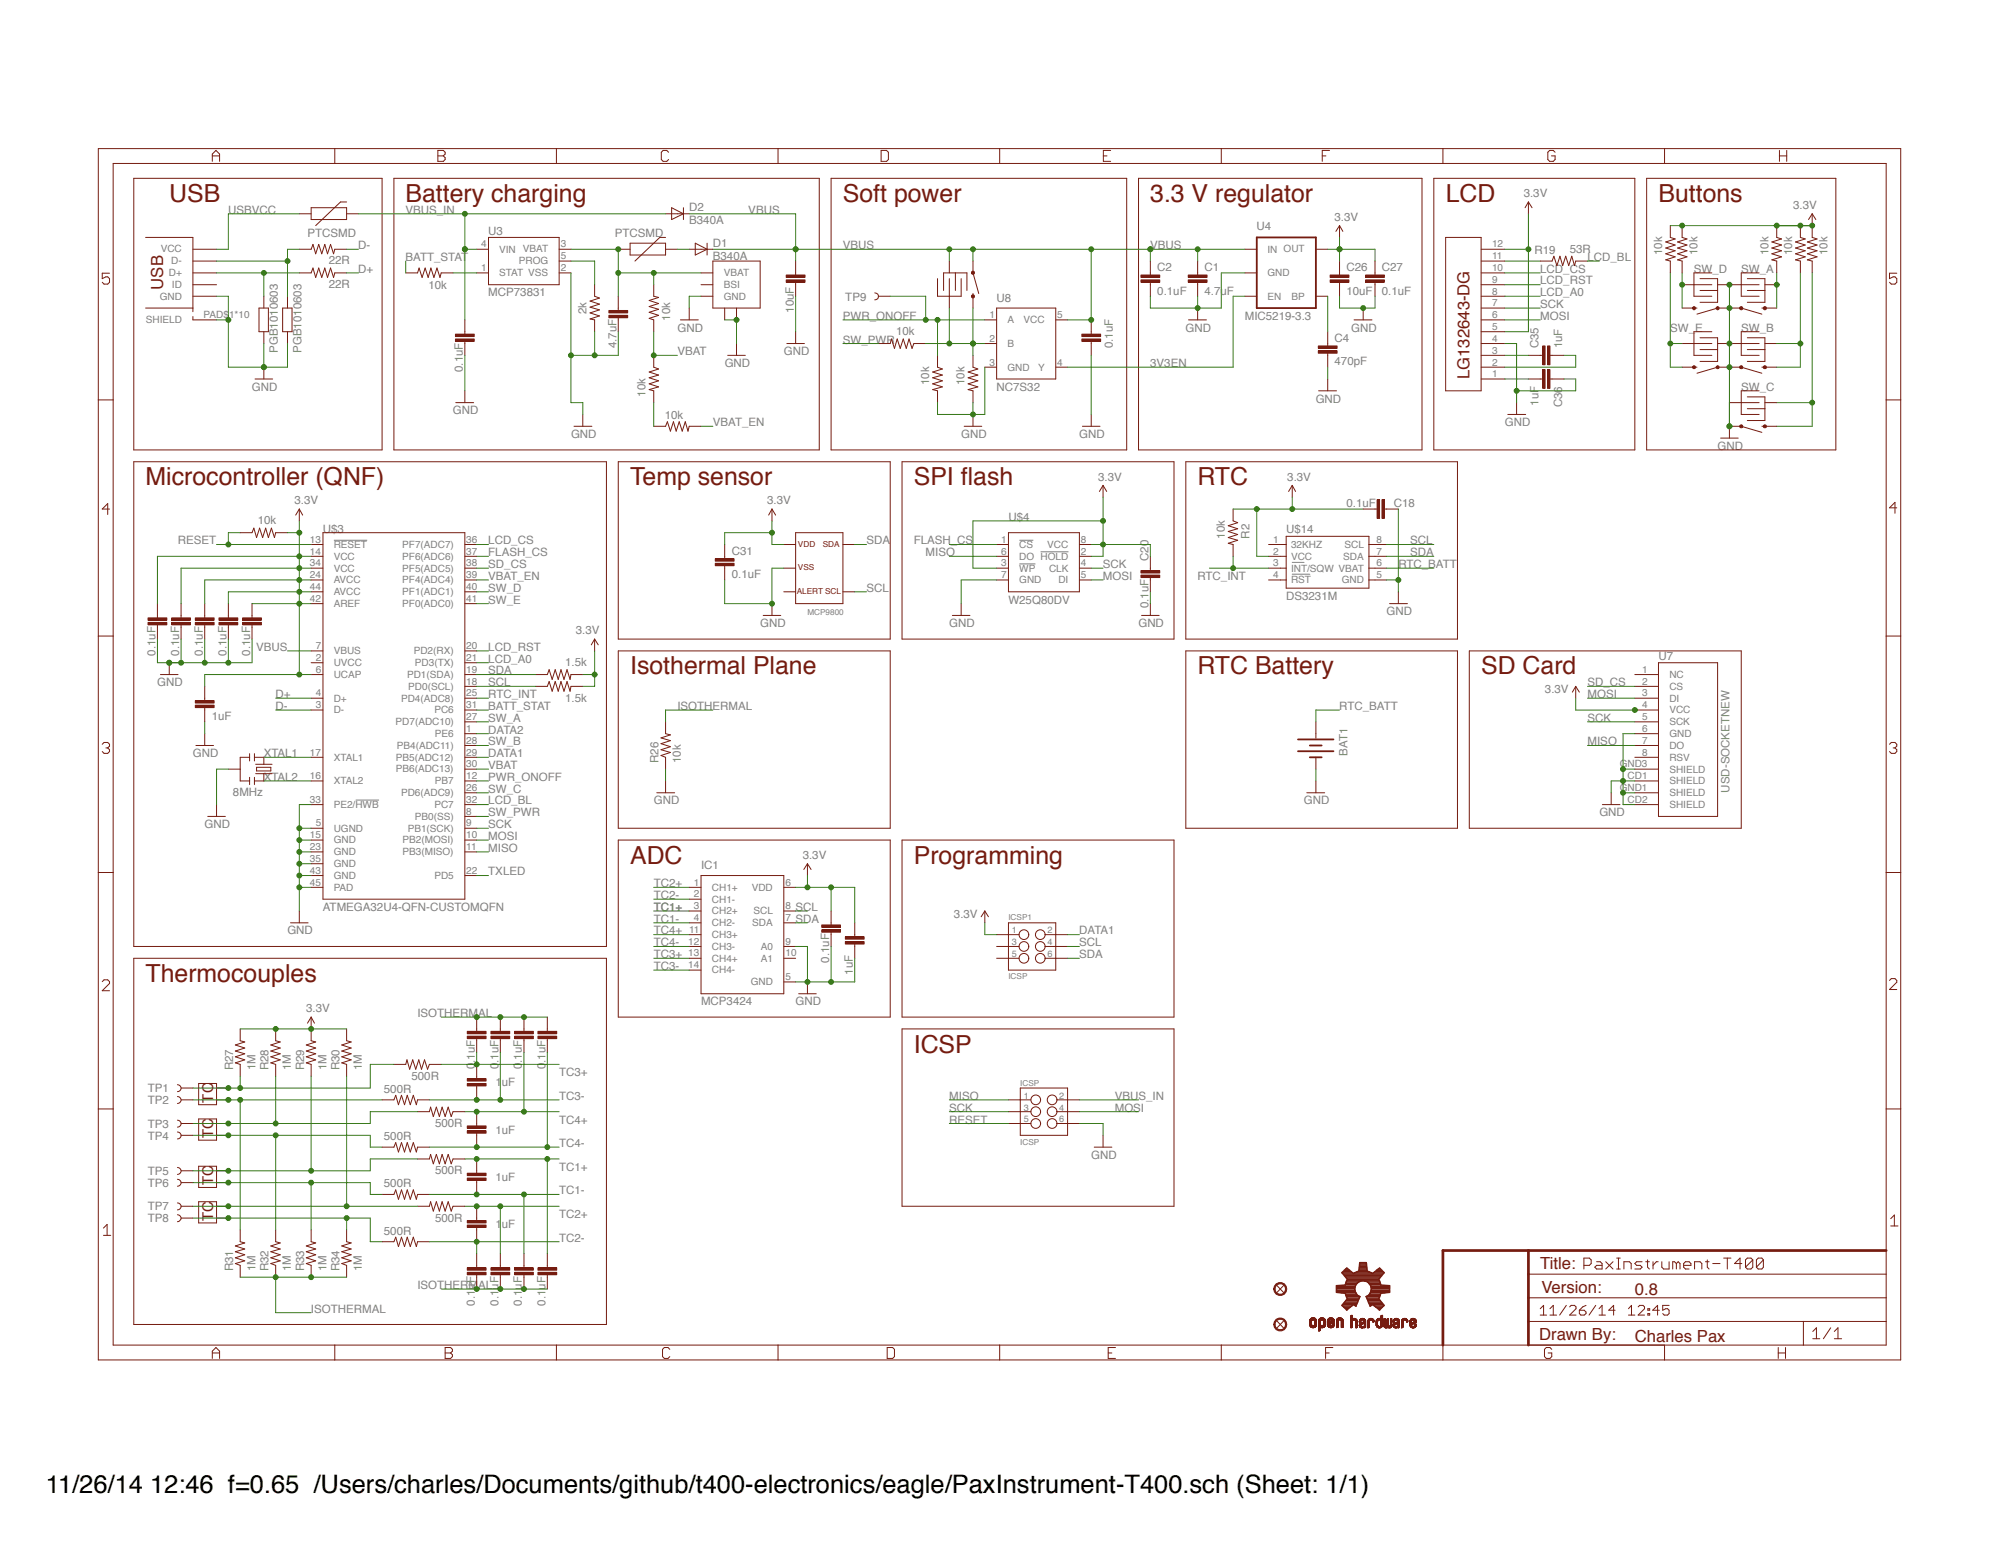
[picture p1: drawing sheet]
<svg xmlns="http://www.w3.org/2000/svg" width="279mm" height="216mm" viewBox="0 0 279 216" stroke-linecap="round" stroke-linejoin="round" font-family="sans-serif">
<defs><g id="words">
<text font-size="3.6" x="6.4" y="208.5">11/26/14 12:46 f=0.65 /Users/charles/Documents/github/t400-electronics/eagle/PaxInstrument-T400.sch (Sheet: 1/1)</text>
<g font-size="3.5" fill="#751c10">
<text x="23.6" y="28.2">USB</text>
<text x="56.6" y="28.2">Battery charging</text>
<text x="117.7" y="28.2">Soft power</text>
<text x="160.6" y="28.2">3.3 V regulator</text>
<text x="201.9" y="28.2">LCD</text>
<text x="231.6" y="28.2">Buttons</text>
<text x="20.3" y="67.8">Microcontroller (QNF)</text>
<text x="88" y="67.8">Temp sensor</text>
<text x="127.6" y="67.8">SPI f</text>
<text x="134.2" y="67.8">lash</text>
<text x="167.2" y="67.8">RTC</text>
<text x="88" y="94.2">Isothermal Plane</text>
<text x="167.2" y="94.2">RTC Battery</text>
<text x="206.8" y="94.2">SD Card</text>
<text x="88" y="120.6">ADC</text>
<text x="127.6" y="120.6">Programming</text>
<text x="20.3" y="137.1">Thermocouples</text>
<text x="127.6" y="147">ICSP</text>
</g>
<g font-size="2.3" fill="#751c10">
<text x="22.8" y="40.5" transform="rotate(-90 22.8 40.5)">USB</text>
<text x="205.2" y="52.9" transform="rotate(-90 205.2 52.9)">LG132643-DG</text>
<text x="215.1" y="177.2">Title:</text>
<text x="215.2" y="180.5">Version:</text>
<text x="228.3" y="180.8">0.8</text>
<text x="214.9" y="187.1">Drawn By:</text>
<text x="228.3" y="187.4">Charles Pax</text>
</g>
<g font-size="2.1" fill="#751c10">
<text x="29.8" y="154" transform="rotate(-90 29.8 154)">TC</text>
<text x="29.8" y="158.9" transform="rotate(-90 29.8 158.9)">TC</text>
<text x="29.8" y="165.5" transform="rotate(-90 29.8 165.5)">TC</text>
<text x="29.8" y="170.5" transform="rotate(-90 29.8 170.5)">TC</text>
</g>
<g font-size="1.6" fill="#808080">
<text x="31.9" y="29.8">USBVCC</text>
<text x="56.6" y="29.8">VBUS_IN</text>
<text x="96.2" y="29.5">D2</text>
<text x="104.5" y="29.8">VBUS</text>
<text x="212.8" y="27.5">3.3V</text>
<text x="250.4" y="29.2">3.3V</text>
<text x="42.9" y="33.1">PTCSMD</text>
<text x="50" y="34.8">D-</text>
<text x="68.2" y="32.8">U3</text>
<text x="85.8" y="33.1">PTCSMD</text>
<text x="96.2" y="31.3">B340A</text>
<text x="99.5" y="34.5">D1</text>
<text x="117.7" y="34.8">VBUS</text>
<text x="160.6" y="34.8">VBUS</text>
<text x="175.5" y="32.1">U4</text>
<text x="186.3" y="30.8">3.3V</text>
<text x="214.2" y="35.5">R19</text>
<text x="219.2" y="35.3">53R</text>
<text x="232.1" y="35.6" transform="rotate(-90 232.1 35.6)">10k</text>
<text x="237" y="35.6" transform="rotate(-90 237 35.6)">10k</text>
<text x="246.9" y="35.6" transform="rotate(-90 246.9 35.6)">10k</text>
<text x="250.2" y="35.6" transform="rotate(-90 250.2 35.6)">10k</text>
<text x="255.2" y="35.6" transform="rotate(-90 255.2 35.6)">10k</text>
<text x="45.9" y="40.2">22R</text>
<text x="45.9" y="36.9">22R</text>
<text x="50" y="38.1">D+</text>
<text x="56.6" y="36.4">BATT_STAT</text>
<text x="59.8" y="40.4">10k</text>
<text x="68.2" y="41.4">MCP73831</text>
<text x="99.5" y="36.3">B340A</text>
<text x="118" y="42">TP9</text>
<text x="161.6" y="41.1">0.1uF</text>
<text x="161.6" y="37.8">C2</text>
<text x="168.2" y="41.1">4.7uF</text>
<text x="168.2" y="37.8">C1</text>
<text x="188" y="41.1">10uF</text>
<text x="188" y="37.8">C26</text>
<text x="193" y="41.1">0.1uF</text>
<text x="193" y="37.8">C27</text>
<text x="215.1" y="41.4">LCD_A0</text>
<text x="215.1" y="38.1">LCD_CS</text>
<text x="215.1" y="39.7">LCD_RST</text>
<text x="221.7" y="36.4">LCD_BL</text>
<text x="236.5" y="38.1">SW_D</text>
<text x="243.1" y="38.1">SW_A</text>
<text x="81.9" y="43.9" transform="rotate(-90 81.9 43.9)">2k</text>
<text x="93.6" y="44.8" transform="rotate(-90 93.6 44.8)">10k</text>
<text x="94.6" y="46.3">GND</text>
<text x="110.8" y="43.7" transform="rotate(-90 110.8 43.7)">10uF</text>
<text x="117.7" y="44.7">PWR_ONOFF</text>
<text x="117.7" y="48">SW_PWR</text>
<text x="125.1" y="46.8">10k</text>
<text x="139.1" y="42.2">U8</text>
<text x="165.6" y="46.3">GND</text>
<text x="173.8" y="44.7">MIC5219-3.3</text>
<text x="186.3" y="47.7">C4</text>
<text x="188.7" y="46.3">GND</text>
<text x="215.1" y="44.7">MOSI</text>
<text x="215.1" y="43">SCK</text>
<text x="233.2" y="46.3">SW_E</text>
<text x="243.1" y="46.3">SW_B</text>
<text x="38.8" y="49.3" transform="rotate(-90 38.8 49.3)">PGB1010603</text>
<text x="42.1" y="49.3" transform="rotate(-90 42.1 49.3)">PGB1010603</text>
<text x="64.6" y="51.9" transform="rotate(-90 64.6 51.9)">0.1uF</text>
<text x="86.1" y="48.6" transform="rotate(-90 86.1 48.6)">4.7uF</text>
<text x="94.6" y="49.6">VBAT</text>
<text x="101.2" y="51.3">GND</text>
<text x="109.4" y="49.6">GND</text>
<text x="129.7" y="53.8" transform="rotate(-90 129.7 53.8)">10k</text>
<text x="134.7" y="53.8" transform="rotate(-90 134.7 53.8)">10k</text>
<text x="155.4" y="48.6" transform="rotate(-90 155.4 48.6)">0.1uF</text>
<text x="160.6" y="51.3">3V3EN</text>
<text x="186.3" y="51">470pF</text>
<text x="214.8" y="48.6" transform="rotate(-90 214.8 48.6)">C35</text>
<text x="218.1" y="48.6" transform="rotate(-90 218.1 48.6)">1uF</text>
<text x="35.2" y="54.6">GND</text>
<text x="63.2" y="57.9">GND</text>
<text x="90.1" y="55.4" transform="rotate(-90 90.1 55.4)">10k</text>
<text x="92.8" y="58.5">10k</text>
<text x="99.5" y="59.5">VBAT_EN</text>
<text x="139.1" y="54.6">NC7S32</text>
<text x="183.7" y="56.2">GND</text>
<text x="210.1" y="59.5">GND</text>
<text x="214.8" y="56.7" transform="rotate(-90 214.8 56.7)">1uF</text>
<text x="218.1" y="56.9" transform="rotate(-90 218.1 56.9)">C36</text>
<text x="243.1" y="54.6">SW_C</text>
<text x="79.7" y="61.2">GND</text>
<text x="134.2" y="61.2">GND</text>
<text x="150.7" y="61.2">GND</text>
<text x="239.8" y="62.8">GND</text>
<text x="41.1" y="70.4">3.3V</text>
<text x="107.1" y="70.4">3.3V</text>
<text x="153.3" y="67.1">3.3V</text>
<text x="179.7" y="67.1">3.3V</text>
<text x="188" y="70.8">0.1uF</text>
<text x="194.6" y="70.8">C18</text>
<text x="24.8" y="76">RESET</text>
<text x="36" y="73.2">10k</text>
<text x="45.1" y="74.4">U$3</text>
<text x="68.2" y="76">LCD_CS</text>
<text x="68.2" y="77.7">FLASH_CS</text>
<text x="102.2" y="77.4">C31</text>
<text x="121" y="76">SDA</text>
<text x="127.6" y="76">FLASH_CS</text>
<text x="129.2" y="77.7">MISO</text>
<text x="140.8" y="72.7">U$4</text>
<text x="171" y="75.2" transform="rotate(-90 171 75.2)">10k</text>
<text x="174.5" y="75.2" transform="rotate(-90 174.5 75.2)">R2</text>
<text x="179.6" y="74.4">U$14</text>
<text x="196.9" y="76">SCL</text>
<text x="196.9" y="77.7">SDA</text>
<text x="68.2" y="79.3">SD_CS</text>
<text x="68.2" y="82.6">SW_D</text>
<text x="68.2" y="81">VBAT_EN</text>
<text x="102.2" y="80.7">0.1uF</text>
<text x="121" y="82.6">SCL</text>
<text x="154" y="81">MOSI</text>
<text x="154" y="79.3">SCK</text>
<text x="160.4" y="78.3" transform="rotate(-90 160.4 78.3)">C20</text>
<text x="167.2" y="81">RTC_INT</text>
<text x="179.6" y="83.8">DS3231M</text>
<text x="195.3" y="79.3">RTC_BATT</text>
<text x="68.2" y="84.3">SW_E</text>
<text x="80.4" y="88.6">3.3V</text>
<text x="106.1" y="87.6">GND</text>
<text x="132.5" y="87.6">GND</text>
<text x="140.8" y="84.3">W25Q80DV</text>
<text x="159" y="87.6">GND</text>
<text x="160.4" y="84.9" transform="rotate(-90 160.4 84.9)">0.1uF</text>
<text x="193.6" y="85.9">GND</text>
<text x="21.7" y="91.5" transform="rotate(-90 21.7 91.5)">0.1uF</text>
<text x="22" y="95.8">GND</text>
<text x="25" y="91.5" transform="rotate(-90 25 91.5)">0.1uF</text>
<text x="28.3" y="91.5" transform="rotate(-90 28.3 91.5)">0.1uF</text>
<text x="31.6" y="91.5" transform="rotate(-90 31.6 91.5)">0.1uF</text>
<text x="34.9" y="91.5" transform="rotate(-90 34.9 91.5)">0.1uF</text>
<text x="35.8" y="90.9">VBUS</text>
<text x="68.2" y="95.8">SCL</text>
<text x="68.2" y="94.2">SDA</text>
<text x="68.2" y="92.5">LCD_A0</text>
<text x="68.2" y="90.9">LCD_RST</text>
<text x="78.9" y="93">1.5k</text>
<text x="221.7" y="95.8">SD_CS</text>
<text x="231.6" y="92.2">U7</text>
<text x="29.6" y="100.5">1uF</text>
<text x="38.5" y="99.1">D-</text>
<text x="38.5" y="97.5">D+</text>
<text x="68.2" y="100.8">SW_A</text>
<text x="68.2" y="99.1">BATT_STAT</text>
<text x="68.2" y="97.5">RTC_INT</text>
<text x="78.9" y="98">1.5k</text>
<text x="94.6" y="99.1">ISOTHERMAL</text>
<text x="187" y="99.1">RTC_BATT</text>
<text x="215.7" y="96.8">3.3V</text>
<text x="221.7" y="97.5">MOSI</text>
<text x="221.7" y="100.8">SCK</text>
<text x="26.9" y="105.7">GND</text>
<text x="36.8" y="105.7">XTAL1</text>
<text x="68.2" y="104.1">SW_B</text>
<text x="68.2" y="107.4">VBAT</text>
<text x="68.2" y="102.4">DATA2</text>
<text x="68.2" y="105.7">DATA1</text>
<text x="92" y="106.6" transform="rotate(-90 92 106.6)">R26</text>
<text x="95.1" y="106.6" transform="rotate(-90 95.1 106.6)">10k</text>
<text x="188.2" y="105.5" transform="rotate(-90 188.2 105.5)">BAT1</text>
<text x="221.7" y="104.1">MISO</text>
<text x="32.5" y="111.2">8MHz</text>
<text x="36.8" y="109">XTAL2</text>
<text x="68.2" y="112.3">LCD_BL</text>
<text x="68.2" y="109">PWR_ONOFF</text>
<text x="68.2" y="110.7">SW_C</text>
<text x="68.2" y="114">SW_PWR</text>
<text x="91.3" y="112.3">GND</text>
<text x="182.1" y="112.3">GND</text>
<text x="223.3" y="114">GND</text>
<text x="241.5" y="110.7" transform="rotate(-90 241.5 110.7)">USD-SOCKETNEW</text>
<text x="28.6" y="115.6">GND</text>
<text x="68.2" y="118.9">MISO</text>
<text x="68.2" y="117.3">MOSI</text>
<text x="68.2" y="115.6">SCK</text>
<text x="112.1" y="119.9">3.3V</text>
<text x="68.2" y="122.2">TXLED</text>
<text x="91.3" y="125.5">TC2-</text>
<text x="91.3" y="123.9">TC2+</text>
<text x="97.9" y="121.4">IC1</text>
<text x="40.1" y="130.5">GND</text>
<text x="45.1" y="127.2">ATMEGA32U4-QFN-CUSTOMQFN</text>
<text x="91.3" y="128.8">TC1-</text>
<text x="91.3" y="127.2">TC1+</text>
<text x="91.3" y="130.5">TC4+</text>
<text x="111.1" y="127.2">SCL</text>
<text x="111.1" y="128.8">SDA</text>
<text x="133.2" y="128.2">3.3V</text>
<text x="150.7" y="130.5">DATA1</text>
<text x="91.3" y="132.1">TC4-</text>
<text x="91.3" y="135.4">TC3-</text>
<text x="91.3" y="133.8">TC3+</text>
<text x="115.8" y="134.5" transform="rotate(-90 115.8 134.5)">0.1uF</text>
<text x="119.1" y="136.1" transform="rotate(-90 119.1 136.1)">1uF</text>
<text x="150.7" y="132.1">SCL</text>
<text x="150.7" y="133.8">SDA</text>
<text x="42.8" y="141.4">3.3V</text>
<text x="58.3" y="142">ISOTHERMAL</text>
<text x="97.9" y="140.4">MCP3424</text>
<text x="111.1" y="140.4">GND</text>
<text x="32.5" y="149.5" transform="rotate(-90 32.5 149.5)">R27</text>
<text x="35.7" y="149.5" transform="rotate(-90 35.7 149.5)">1M</text>
<text x="37.5" y="149.5" transform="rotate(-90 37.5 149.5)">R28</text>
<text x="40.6" y="149.5" transform="rotate(-90 40.6 149.5)">1M</text>
<text x="42.4" y="149.5" transform="rotate(-90 42.4 149.5)">R29</text>
<text x="45.6" y="149.5" transform="rotate(-90 45.6 149.5)">1M</text>
<text x="47.4" y="149.5" transform="rotate(-90 47.4 149.5)">R30</text>
<text x="50.5" y="149.5" transform="rotate(-90 50.5 149.5)">1M</text>
<text x="66.3" y="149.3" transform="rotate(-90 66.3 149.3)">0.1uF</text>
<text x="69.6" y="149.3" transform="rotate(-90 69.6 149.3)">0.1uF</text>
<text x="72.9" y="149.3" transform="rotate(-90 72.9 149.3)">0.1uF</text>
<text x="76.2" y="149.3" transform="rotate(-90 76.2 149.3)">0.1uF</text>
<text x="20.7" y="154.2">TP2</text>
<text x="20.7" y="152.5">TP1</text>
<text x="53.6" y="152.6">500R</text>
<text x="57.5" y="150.8">500R</text>
<text x="69.2" y="151.7">1uF</text>
<text x="78.1" y="153.6">TC3-</text>
<text x="78.1" y="150.3">TC3+</text>
<text x="132.5" y="153.6">MISO</text>
<text x="132.5" y="155.3">SCK</text>
<text x="155.7" y="155.3">MOSI</text>
<text x="155.7" y="153.6">VBUS_IN</text>
<text x="20.7" y="157.5">TP3</text>
<text x="20.7" y="159.1">TP4</text>
<text x="53.6" y="159.2">500R</text>
<text x="60.8" y="157.4">500R</text>
<text x="69.2" y="158.3">1uF</text>
<text x="78.1" y="160.2">TC4-</text>
<text x="78.1" y="156.9">TC4+</text>
<text x="132.5" y="156.9">RESET</text>
<text x="152.4" y="161.9">GND</text>
<text x="20.7" y="164.1">TP5</text>
<text x="20.7" y="165.7">TP6</text>
<text x="53.6" y="165.8">500R</text>
<text x="60.8" y="164">500R</text>
<text x="69.2" y="164.9">1uF</text>
<text x="78.1" y="166.8">TC1-</text>
<text x="78.1" y="163.5">TC1+</text>
<text x="20.7" y="169">TP7</text>
<text x="20.7" y="170.7">TP8</text>
<text x="53.6" y="172.4">500R</text>
<text x="60.8" y="170.6">500R</text>
<text x="69.2" y="171.5">1uF</text>
<text x="78.1" y="173.4">TC2-</text>
<text x="78.1" y="170.1">TC2+</text>
<text x="32.5" y="177.5" transform="rotate(-90 32.5 177.5)">R31</text>
<text x="35.7" y="177.5" transform="rotate(-90 35.7 177.5)">1M</text>
<text x="37.5" y="177.5" transform="rotate(-90 37.5 177.5)">R32</text>
<text x="40.6" y="177.5" transform="rotate(-90 40.6 177.5)">1M</text>
<text x="42.4" y="177.5" transform="rotate(-90 42.4 177.5)">R33</text>
<text x="45.6" y="177.5" transform="rotate(-90 45.6 177.5)">1M</text>
<text x="47.4" y="177.5" transform="rotate(-90 47.4 177.5)">R34</text>
<text x="50.5" y="177.5" transform="rotate(-90 50.5 177.5)">1M</text>
<text x="43.4" y="183.3">ISOTHERMAL</text>
<text x="58.3" y="180">ISOTHERMAL</text>
<text x="66.3" y="182.3" transform="rotate(-90 66.3 182.3)">0.1uF</text>
<text x="69.6" y="182.3" transform="rotate(-90 69.6 182.3)">0.1uF</text>
<text x="72.9" y="182.3" transform="rotate(-90 72.9 182.3)">0.1uF</text>
<text x="76.2" y="182.3" transform="rotate(-90 76.2 182.3)">0.1uF</text>
</g>
<g font-size="1.4" fill="#808080">
<text x="22.4" y="35.3">VCC</text>
<text x="67.2" y="34.5">4</text>
<text x="69.7" y="35.3">VIN</text>
<text x="73" y="35.3">VBAT</text>
<text x="78.3" y="34.5">3</text>
<text x="177" y="35.3">IN OUT</text>
<text x="208.3" y="34.5">12</text>
<text x="22.3" y="41.9">GND</text>
<text x="23.6" y="38.6">D+</text>
<text x="23.9" y="36.9">D-</text>
<text x="24" y="40.2">ID</text>
<text x="67.2" y="37.8">1</text>
<text x="69.7" y="38.6">STAT VSS</text>
<text x="72.5" y="36.9">PROG</text>
<text x="78.3" y="36.2">5</text>
<text x="78.3" y="37.8">2</text>
<text x="101.1" y="41.9">GND</text>
<text x="101.1" y="40.2">BSI</text>
<text x="101.1" y="38.6">VBAT</text>
<text x="177" y="38.6">GND</text>
<text x="177" y="41.9">EN</text>
<text x="180.3" y="41.9">BP</text>
<text x="208.3" y="41.1">8</text>
<text x="208.3" y="39.5">9</text>
<text x="208.3" y="37.8">10</text>
<text x="208.3" y="36.2">11</text>
<text x="20.4" y="45.2">SHIELD</text>
<text x="28.4" y="44.4">PAD$1*10</text>
<text x="138.2" y="47.8">2</text>
<text x="138.2" y="44.4">1</text>
<text x="140.7" y="45.2">A</text>
<text x="142.9" y="45.2">VCC</text>
<text x="147.6" y="44.4">5</text>
<text x="208.3" y="47.8">4</text>
<text x="208.3" y="46.1">5</text>
<text x="208.3" y="44.4">6</text>
<text x="208.3" y="42.8">7</text>
<text x="138.2" y="51.1">3</text>
<text x="140.7" y="48.5">B</text>
<text x="140.7" y="51.8">GND</text>
<text x="145" y="51.8">Y</text>
<text x="147.6" y="51.1">4</text>
<text x="208.3" y="52.7">1</text>
<text x="208.3" y="51.1">2</text>
<text x="208.3" y="49.4">3</text>
<text x="43.3" y="75.8">13</text>
<text x="43.3" y="77.5">14</text>
<text x="46.6" y="76.5">RESET</text>
<text x="56.2" y="76.5">PF7(ADC7)</text>
<text x="65.1" y="77.5">37</text>
<text x="65.1" y="75.8">36</text>
<text x="139.8" y="75.8">1</text>
<text x="139.8" y="77.5">6</text>
<text x="142.3" y="76.5">CS</text>
<text x="146.2" y="76.5">VCC</text>
<text x="150.9" y="77.5">2</text>
<text x="150.9" y="75.8">8</text>
<text x="177.8" y="77.5">2</text>
<text x="177.8" y="75.8">1</text>
<text x="180.3" y="76.5">32KHZ</text>
<text x="187.7" y="76.5">SCL</text>
<text x="192.2" y="75.8">8</text>
<text x="192.2" y="77.5">7</text>
<text x="43.3" y="80.8">24</text>
<text x="43.3" y="82.4">44</text>
<text x="43.3" y="79.1">34</text>
<text x="46.6" y="81.5">AVCC</text>
<text x="46.6" y="83.1">AVCC</text>
<text x="46.6" y="78.2">VCC</text>
<text x="46.6" y="79.8">VCC</text>
<text x="56.2" y="83.1">PF1(ADC1)</text>
<text x="56.2" y="81.5">PF4(ADC4)</text>
<text x="56.2" y="79.8">PF5(ADC5)</text>
<text x="56.2" y="78.2">PF6(ADC6)</text>
<text x="65.1" y="82.4">40</text>
<text x="65.1" y="80.8">39</text>
<text x="65.1" y="79.1">38</text>
<text x="139.8" y="79.1">3</text>
<text x="139.8" y="80.8">7</text>
<text x="142.3" y="78.2">DO HOLD</text>
<text x="142.3" y="79.8">WP</text>
<text x="142.3" y="81.5">GND</text>
<text x="146.5" y="79.8">CLK</text>
<text x="147.8" y="81.5">DI</text>
<text x="150.9" y="80.8">5</text>
<text x="150.9" y="79.1">4</text>
<text x="177.8" y="79.1">3</text>
<text x="177.8" y="80.8">4</text>
<text x="180.3" y="79.8">INT/SQW VBAT</text>
<text x="180.3" y="81.5">RST</text>
<text x="180.3" y="78.2">VCC</text>
<text x="187.4" y="81.5">GND</text>
<text x="187.6" y="78.2">SDA</text>
<text x="192.2" y="80.8">5</text>
<text x="192.2" y="79.1">6</text>
<text x="43.3" y="84.1">42</text>
<text x="46.6" y="84.8">AREF</text>
<text x="56.2" y="84.8">PF0(ADC0)</text>
<text x="65.1" y="84.1">41</text>
<text x="44.1" y="94">6</text>
<text x="44.1" y="92.3">2</text>
<text x="44.1" y="90.7">7</text>
<text x="46.6" y="94.7">UCAP</text>
<text x="46.6" y="93">UVCC</text>
<text x="46.6" y="91.4">VBUS</text>
<text x="56.8" y="94.7">PD1(SDA)</text>
<text x="57.8" y="91.4">PD2(RX)</text>
<text x="57.9" y="93">PD3(TX)</text>
<text x="65.1" y="95.6">18</text>
<text x="65.1" y="94">19</text>
<text x="65.1" y="90.7">20</text>
<text x="65.1" y="92.3">21</text>
<text x="229.3" y="95.6">2</text>
<text x="229.3" y="94">1</text>
<text x="233.1" y="94.7">NC</text>
<text x="44.1" y="97.3">4</text>
<text x="44.1" y="98.9">3</text>
<text x="46.6" y="98">D+</text>
<text x="46.6" y="99.6">D-</text>
<text x="55.2" y="101.3">PD7(ADC10)</text>
<text x="56" y="98">PD4(ADC8)</text>
<text x="57" y="96.3">PD0(SCL)</text>
<text x="60.7" y="99.6">PC6</text>
<text x="65.1" y="98.9">31</text>
<text x="65.1" y="97.3">25</text>
<text x="65.1" y="100.6">27</text>
<text x="229.3" y="97.3">3</text>
<text x="229.3" y="98.9">4</text>
<text x="229.3" y="100.6">5</text>
<text x="233.1" y="96.3">CS</text>
<text x="233.1" y="98">DI</text>
<text x="233.1" y="99.6">VCC</text>
<text x="233.1" y="101.3">SCK</text>
<text x="43.3" y="105.5">17</text>
<text x="46.6" y="106.2">XTAL1</text>
<text x="55.3" y="106.2">PB5(ADC12)</text>
<text x="55.3" y="107.9">PB6(ADC13)</text>
<text x="55.4" y="104.6">PB4(ADC11)</text>
<text x="60.7" y="102.9">PE6</text>
<text x="65.1" y="103.9">28</text>
<text x="65.1" y="105.5">29</text>
<text x="65.1" y="107.2">30</text>
<text x="65.1" y="102.2">1</text>
<text x="226.2" y="107.2">GND3</text>
<text x="229.3" y="102.2">6</text>
<text x="229.3" y="105.5">8</text>
<text x="229.3" y="103.9">7</text>
<text x="233.1" y="102.9">GND</text>
<text x="233.1" y="106.2">RSV</text>
<text x="233.1" y="104.6">DO</text>
<text x="233.1" y="107.9">SHIELD</text>
<text x="43.3" y="112.1">33</text>
<text x="43.3" y="108.8">16</text>
<text x="46.6" y="112.8">PE2/HWB</text>
<text x="46.6" y="109.5">XTAL2</text>
<text x="56" y="111.2">PD6(ADC9)</text>
<text x="60.7" y="112.8">PC7</text>
<text x="60.7" y="109.5">PB7</text>
<text x="65.1" y="113.8">8</text>
<text x="65.1" y="108.8">12</text>
<text x="65.1" y="112.1">32</text>
<text x="65.1" y="110.5">26</text>
<text x="226.2" y="110.5">GND1</text>
<text x="227.3" y="108.8">CD1</text>
<text x="227.3" y="112.1">CD2</text>
<text x="233.1" y="111.2">SHIELD</text>
<text x="233.1" y="109.5">SHIELD</text>
<text x="233.1" y="112.8">SHIELD</text>
<text x="43.3" y="117.1">15</text>
<text x="43.3" y="118.7">23</text>
<text x="44.1" y="115.4">5</text>
<text x="46.6" y="117.8">GND</text>
<text x="46.6" y="119.4">GND</text>
<text x="46.6" y="116.1">UGND</text>
<text x="56.2" y="117.8">PB2(MOSI)</text>
<text x="56.2" y="119.4">PB3(MISO)</text>
<text x="56.9" y="116.1">PB1(SCK)</text>
<text x="57.9" y="114.5">PB0(SS)</text>
<text x="65.1" y="115.4">9</text>
<text x="65.1" y="117.1">10</text>
<text x="65.1" y="118.7">11</text>
<text x="43.3" y="120.4">35</text>
<text x="43.3" y="122">43</text>
<text x="43.3" y="123.7">45</text>
<text x="46.6" y="121.1">GND</text>
<text x="46.6" y="122.7">GND</text>
<text x="46.6" y="124.4">PAD</text>
<text x="60.7" y="122.7">PD5</text>
<text x="65.1" y="122">22</text>
<text x="96.9" y="123.7">1</text>
<text x="96.9" y="125.3">2</text>
<text x="99.4" y="124.4">CH1+</text>
<text x="105" y="124.4">VDD</text>
<text x="109.7" y="123.7">6</text>
<text x="96.1" y="131.9">12</text>
<text x="96.2" y="130.3">11</text>
<text x="96.9" y="127">3</text>
<text x="96.9" y="128.6">4</text>
<text x="99.4" y="126">CH1-</text>
<text x="99.4" y="127.7">CH2+</text>
<text x="99.4" y="129.3">CH2-</text>
<text x="99.4" y="131">CH3+</text>
<text x="105" y="129.3">SDA</text>
<text x="105.2" y="127.7">SCL</text>
<text x="109.7" y="128.6">7</text>
<text x="109.7" y="131.9">9</text>
<text x="109.7" y="127">8</text>
<text x="96.1" y="133.6">13</text>
<text x="96.1" y="135.2">14</text>
<text x="99.4" y="132.6">CH3-</text>
<text x="99.4" y="134.3">CH4+</text>
<text x="99.4" y="135.9">CH4-</text>
<text x="104.8" y="137.6">GND</text>
<text x="106.2" y="134.3">A1</text>
<text x="106.2" y="132.6">A0</text>
<text x="109.7" y="136.9">5</text>
<text x="109.7" y="133.6">10</text>
</g>
<g font-size="1.3" fill="#808080">
<text x="141.3" y="130.3">1</text>
<text x="141.3" y="132">3</text>
<text x="146.2" y="130.3">2</text>
<text x="146.2" y="132">4</text>
<text x="141.3" y="133.6">5</text>
<text x="146.2" y="133.6">6</text>
<text x="142.9" y="153.4">1</text>
<text x="142.9" y="155.1">3</text>
<text x="147.9" y="153.4">2</text>
<text x="147.9" y="155.1">4</text>
<text x="142.9" y="156.7">5</text>
<text x="147.9" y="156.7">6</text>
</g>
<g font-size="1.1" fill="#751c10">
<text x="111.4" y="76.4">VDD</text>
<text x="114.9" y="76.4">SDA</text>
<text x="111.3" y="83">ALERT SCL</text>
<text x="111.4" y="79.7">VSS</text>
</g>
<g font-size="1.1" fill="#808080">
<text x="112.7" y="85.9">MCP9800</text>
<text x="140.8" y="128.5">ICSP1</text>
<text x="140.8" y="136.8">ICSP</text>
<text x="142.4" y="151.6">ICSP</text>
<text x="142.4" y="159.9">ICSP</text>
</g>
</g></defs>
<path d="M46.6 75.4h4.7M142.3 75.4h2M142.3 78.8h2.3M145.3 77.1h3.9M180.4 78.5h1.7M180.4 80.2h2.5M49.7 111.7h3.2" fill="none" stroke="#808080" stroke-width=".14"/>
<g fill="none" stroke="#751c10" stroke-width=".14">
<path d="M13.7 20.8h251.7v169.1h-251.7zM15.3 38.2h-1v.7l.5-.2h.2l.3 .2v.5l-.3 .3h-.5l-.2-.3M15.8 22.8h247.6v165h-247.6zM18.7 24.9h34.7v37.9h-34.7zM29.6 22.5v-1l.6-.5 .5 .5v1M29.6 21.8h1.1M41.8 29.9h1.6M41.8 34.8h1.6l.3-.7 .4 1.3 .4-1.3 .4 1.3 .4-1.3 .4 1.3 .5-1.3 .4 1.3 .1-.6h1.7M41.8 38.1h1.6l.3-.7 .4 1.3 .4-1.3 .4 1.3 .4-1.3 .4 1.3 .5-1.3 .4 1.3 .1-.6h1.7M43.4 29h5v1.7h-5zM46.7 20.8v2M48.4 28.2h-.8l-3.5 3.3"/>
<path d="M48.4 29.9h1.6M55 24.9h59.4v37.9h-59.4zM56.7 38.1h1.6l.2-.7 .4 1.3 .5-1.3 .4 1.3 .4-1.3 .4 1.3 .4-1.3 .4 1.3 .2-.6h1.7M61.1 21h.8l.3 .3v.2l-.3 .3 .3 .2v.3l-.3 .2h-.8zM61.1 21.8h.8M66.6 34.8h1.6M66.6 38.1h1.6M68.2 33.2h9.9v6.6h-9.9zM77.7 20.8v2M78.1 34.8h1.6M78.1 38.1h1.6M78.1 36.5h1.6"/>
<path d="M83 39.8v1.6l.7 .2-1.3 .4 1.3 .5-1.3 .4 1.3 .4-1.3 .4 1.3 .4-1.3 .4 .6 .2v1.6M86.3 34.8h1.7M88 34h4.9v1.6h-4.9zM92.9 34.8h1.7M92.9 33.2h-.8l-3.4 3.3M93.4 21.3l-.3-.3h-.5l-.3 .3v1l.3 .2h.5l.3-.2M96.2 34.8h3.3M97.1 34l1.6 .8-1.6 .8zM98.7 34v1.6M108.6 20.8v2M109.8 39.1h2.6v.3h-2.6zM109.8 38.4h2.6v.3h-2.6z"/>
<path d="M111.1 36.5v1.9M111.1 39.4v2M116 24.9h41.3v37.9h-41.3zM123 21h.8l.2 .3v1l-.2 .2h-.8zM130.9 38.9v2.5h3.3v-2.5M132.6 36.5v1.6M132.6 38.9v4.1M133.4 38.1v2.5M139.6 20.8v2M154.1 21.8h.5M155.1 21h-1v1.5h1M159 24.9h39.6v37.9h-39.6z"/>
<path d="M159.3 39.1h2.6v.3h-2.6zM159.3 38.4h2.6v.3h-2.6zM160.6 36.5v1.9M160.6 39.4v2M165.9 39.1h2.6v.3h-2.6zM165.9 38.4h2.6v.3h-2.6zM167.2 36.5v1.9M167.2 39.4v2M170.5 20.8v2M173.8 34.8h1.7M173.8 38.1h1.7M183.7 34.8h1.7"/>
<path d="M184.6 21.8h.5M185.6 21h-1v1.5M185.7 39.1h2.7v.3h-2.7zM185.7 38.4h2.7v.3h-2.7zM187 36.5v1.9M187 39.4v2M187 31.5l.5 .8M187 31.5l-.5 .8M187 31.5v1.7M190.7 39.1h2.6v.3h-2.6zM190.7 38.4h2.6v.3h-2.6zM192 36.5v1.9"/>
<path d="M192 39.4v2M200.2 24.9h28.1v37.9h-28.1zM201.5 20.8v2M217.1 21.3l-.2-.3h-.5l-.3 .3v1l.3 .2h.5l.2-.2v-.5h-.5M229.9 24.9h26.4v37.9h-26.4zM232.4 20.8v2M233.2 31.5v1.7l.7 .2-1.3 .4 1.3 .4-1.3 .4 1.3 .4-1.3 .4 1.3 .5-1.3 .4 .6 .2v1.6M234.9 39.8h4.1M234.9 31.5v1.7l.7 .2-1.4 .4 1.4 .4-1.4 .4 1.4 .4-1.4 .4 1.4 .5-1.4 .4 .7 .2v1.6M237.4 38.9h2.4v3.3h-2.4M239 38.1h-2.5v3.3h2.5M239.8 39.8h5.8"/>
<path d="M244 38.9h2.4v3.3h-2.4M245.6 38.1h-2.5v3.3h2.5M246.4 39.8h1.7M248.1 31.5v1.7l.7 .2-1.4 .4 1.4 .4-1.4 .4 1.4 .4-1.4 .4 1.4 .5-1.4 .4 .7 .2v1.6M248.5 21v1.5M248.5 21.8h1M249.5 21v1.5M251.4 31.5v1.7l.7 .2-1.4 .4 1.4 .4-1.4 .4 1.4 .4-1.4 .4 1.4 .5-1.4 .4 .7 .2v1.6M253 29.9v3.3l.7 .2-1.3 .4 1.3 .4-1.3 .4 1.3 .4-1.3 .4 1.3 .5-1.3 .4 .6 .2v1.6M253 29.9l-.5 .8M253 29.9l.5 .8M264.8 38.2h-1v.7l.5-.2h.3l.2 .2v.5l-.2 .3h-.5l-.3-.3"/>
<path d="M13.7 55.8h2.1M35.6 52.9h2.5M36.2 43h1.3v3.3h-1.3zM36.8 41.4v1.6M36.8 46.3v1.7M36.8 51.3v1.6M39.5 43h1.3v3.3h-1.3zM40.1 41.4v1.6M40.1 46.3v1.7M63.6 47.3h2.6v.4h-2.6zM63.6 46.7h2.6v.3h-2.6zM63.6 56.2h2.5"/>
<path d="M64.9 44.7v2M64.9 47.7v1.9M64.9 54.6v1.6M80.1 59.5h2.5M81.4 57.9v1.6M85 44h2.6v.4h-2.6zM85 43.4h2.6v.3h-2.6zM86.3 41.4v2M86.3 44.4v1.9M109.9 48h2.4M111.1 46.3v1.7M130.9 49.6v1.7l.7 .2-1.4 .5 1.4 .4-1.4 .4 1.4 .4-1.4 .4 1.4 .4-1.4 .4 .7 .2v1.6"/>
<path d="M131.8 40.6v-2.5h3.2v2.5M134.6 59.5h2.5M135.9 49.6v1.7l.6 .2-1.3 .5 1.3 .4-1.3 .4 1.3 .4-1.3 .4 1.3 .4-1.3 .4 .7 .2v1.6M135.9 57.9v1.6M137.5 48h1.7M137.5 44.7h1.7M137.5 51.3h1.7M139.2 43h8.2v9.9h-8.2zM147.4 44.7h1.7M147.4 51.3h1.7M151.1 47.3h2.6v.4h-2.6zM151.1 46.7h2.6v.3h-2.6z"/>
<path d="M151.1 59.5h2.5M152.4 44.7v2M152.4 47.7v1.9M152.4 57.9v1.6M166 44.7h2.5M167.2 43v1.7M173.8 41.4h1.7M183.7 41.4h1.7M184.1 49h2.6v.3h-2.6zM184.1 48.3h2.6v.4h-2.6zM184.1 54.6h2.5M185.4 46.3v2"/>
<path d="M185.4 49.3v2M185.4 52.9v1.7M189.1 44.7h2.5M190.3 43v1.7M234.9 48h4.1M237.4 47.2h2.4v3.3h-2.4M237.4 40.6h2.4M237.4 48.8h2.4M239 46.3h-2.5v3.3h2.5M239.8 48h5.8M241.5 56.2h4.1M243.1 59.5l2.9 .9"/>
<path d="M244 40.6h2.4M244 47.2h2.4v3.3h-2.4M244 48.8h2.4M244 55.4h2.4v3.3h-2.4M244 57.1h2.4M245.6 46.3h-2.5v3.3h2.5M245.6 54.6h-2.5v3.3h2.5M246 59.5h.4M246.4 48h1.7M246.4 56.2h1.7M263.4 55.8h2M15.3 71.1h-1l.7-.8v1.6"/>
<path d="M18.7 64.5h66v67.7h-66zM33.5 74.4h1.7l.2-.6 .4 1.3 .4-1.3 .5 1.3 .4-1.3 .4 1.3 .4-1.3 .4 1.3 .2-.7h1.6M41.8 71.1v1.6M41.8 71.1l.5 .8M41.8 71.1l-.5 .8M43.4 76h1.7M43.4 79.3h1.7M43.4 77.7h1.7M45.1 74.4h19.8v51.2h-19.8zM64.9 76h1.7M64.9 79.3h1.7M64.9 77.7h1.7"/>
<path d="M86.3 64.5h38v24.7h-38zM99.9 78.7h2.6v.3h-2.6zM99.9 78h2.6v.4h-2.6zM101.2 76v2M101.2 79v2M107.8 71.1l.5 .8M107.8 71.1l-.5 .8M107.8 71.1v1.6M109.4 76h1.7M109.4 79.3h1.7M111.1 74.4h6.6v9.9h-6.6zM117.7 76h1.6"/>
<path d="M126 64.5h37.9v24.7h-37.9zM165.6 64.5h37.9v24.7h-37.9zM172.2 71.1v1.6l.6 .3-1.3 .4 1.3 .4-1.3 .4 1.3 .4-1.3 .5 1.3 .3-1.3 .5 .7 .1v1.7M177.1 76h2.5M177.1 79.3h2.5M177.1 77.7h2.5M179.6 74.9h11.5v7.2h-11.5zM180.4 67.8l.5 .8M180.4 67.8l-.5 .8M180.4 67.8v1.6M190.3 71.1h2M191.1 76h2.5"/>
<path d="M191.1 79.3h2.5M191.1 77.7h2.5M192.3 69.8h.3v2.6h-.3zM193 69.8h.3v2.6h-.3zM193.3 71.1h2M264.8 70.9h-1l.8-.7v1.5M13.7 88.8h2.1M20.7 86.9h2.6v.4h-2.6zM20.7 86.3h2.6v.3h-2.6zM22 84.3v2M22 87.3v1.9M22.4 94.2h2.5"/>
<path d="M23.6 92.6v1.6M24 86.9h2.6v.4h-2.6zM24 86.3h2.6v.3h-2.6zM25.3 84.3v2M25.3 87.3v1.9M27.3 86.9h2.6v.4h-2.6zM27.3 86.3h2.6v.3h-2.6zM27.3 98.5h2.6v.3h-2.6zM27.3 97.8h2.6v.4h-2.6zM28.6 84.3v2M28.6 87.3v1.9M28.6 95.9v1.9"/>
<path d="M28.6 98.8v2M30.6 86.9h2.6v.4h-2.6zM30.6 86.3h2.6v.3h-2.6zM31.9 84.3v2M31.9 87.3v1.9M33.9 86.9h2.6v.4h-2.6zM33.9 86.3h2.6v.3h-2.6zM35.2 84.3v2M35.2 87.3v1.9M43.4 90.9h1.7M43.4 94.2h1.7M43.4 84.3h1.7"/>
<path d="M43.4 82.6h1.7M43.4 81h1.7M43.4 97.5h1.7M43.4 99.2h1.7M43.4 92.6h1.7M64.9 90.9h1.7M64.9 94.2h1.7M64.9 95.9h1.7M64.9 84.3h1.7M64.9 82.6h1.7M64.9 81h1.7M64.9 97.5h1.7"/>
<path d="M64.9 99.2h1.7M64.9 92.6h1.7M74.8 94.2h1.6l.3-.7 .4 1.4 .4-1.4 .4 1.4 .4-1.4 .5 1.4 .4-1.4 .4 1.4 .1-.7h1.7M74.8 95.9h1.6l.3-.7 .4 1.3 .4-1.3 .4 1.3 .4-1.3 .5 1.3 .4-1.3 .4 1.3 .1-.6h1.7M83 89.2l-.4 .9M83 89.2l.5 .9M83 89.2v1.7M86.3 90.9h38v24.8h-38zM106.6 85.9h2.4M107.8 84.3v1.6M109.4 82.6h1.7M117.7 82.6h1.6"/>
<path d="M165.6 90.9h37.9v24.8h-37.9zM177.1 81h2.5M191.1 81h2.5M194 84.3h2.5M195.3 82.6v1.7M205.2 90.9h37.9v24.8h-37.9zM220 95.9l-.4 .8M220 95.9l.5 .8M220 95.9v1.6M228.3 94.2h3.3M228.3 95.9h3.3M228.3 97.5h3.3"/>
<path d="M228.3 99.2h3.3M231.6 92.6h8.2v21.4h-8.2zM263.4 88.8h2M14.3 103.9l.2-.2h.5l.3 .2v.3l-.3 .2M14.8 104.4h.2M15 104.4l.3 .3v.3l-.3 .2h-.5l-.2-.2M27.4 104.1h2.4M28.6 102.5v1.6M29 114h2.5M30.2 112.4v1.6M31.9 107.4h1.6M34.9 105.8h-1.4v3.3h1.4"/>
<path d="M34.9 105.3v1M34.9 108.6v1M35.5 105.8h1.3v.9M35.5 105.3v1M35.5 108.6v1M35.7 108h2.3M35.7 106.7h2.3M35.8 107.2h2v.5h-2zM36.8 108v1.1h-1.3M43.4 117.3h1.7M43.4 115.7h1.7M43.4 109.1h1.7"/>
<path d="M43.4 105.8h1.7M43.4 119h1.7M43.4 112.4h1.7M64.9 117.3h1.7M64.9 115.7h1.7M64.9 109.1h1.7M64.9 105.8h1.7M64.9 107.4h1.7M64.9 114h1.7M64.9 104.1h1.7M64.9 119h1.7M64.9 112.4h1.7"/>
<path d="M64.9 110.7h1.7M64.9 100.8h1.7M64.9 102.5h1.7M86.3 117.3h38v24.7h-38zM126 117.3h37.9v24.7h-37.9zM223.7 112.4h2.5M225 110.7v1.7M228.3 109.1h3.3M228.3 105.8h3.3M228.3 107.4h3.3M228.3 104.1h3.3M228.3 112.4h3.3"/>
<path d="M228.3 110.7h3.3M228.3 100.8h3.3M228.3 102.5h3.3M263.8 103.9l.3-.2h.5l.2 .2v.3l-.2 .2M264.3 104.4h.3M264.6 104.4l.2 .3v.3l-.2 .2h-.5l-.3-.2M13.7 121.8h2.1M14.3 137.1l.2-.3h.5l.3 .3v.2l-1 1.1h1M18.7 133.8h66v51.2h-66zM40.6 128.9h2.4M41.8 127.2v1.7M43.4 122.3h1.7"/>
<path d="M43.4 123.9h1.7M43.4 120.6h1.7M64.9 122.3h1.7M96.2 132.2h1.7M96.2 133.8h1.7M96.2 128.9h1.7M96.2 123.9h1.7M96.2 125.6h1.7M96.2 127.2h1.7M96.2 130.5h1.7M96.2 135.5h1.7M97.9 122.3h11.5v16.5h-11.5z"/>
<path d="M109.4 132.2h1.7M109.4 133.8h1.7M109.4 128.9h1.7M109.4 123.9h1.7M109.4 127.2h1.7M109.4 137.1h1.7M111.5 138.8h2.5M112.7 120.6l.6 .8M112.7 120.6l-.5 .8M112.7 120.6v1.7M112.7 137.1v1.7M114.7 129.8h2.7v.4h-2.7z"/>
<path d="M114.7 129.2h2.7v.3h-2.7zM116 127.2v2M116 130.2v2M118 131.5h2.7v.3h-2.7zM118 130.8h2.7v.4h-2.7zM119.3 128.9v1.9M119.3 131.8v2M263.4 121.8h2M263.8 136.9l.3-.2h.5l.2 .2v.3l-1 1h1M13.7 154.9h2.1M27.7 156.3h2.5v2.9h-2.5zM27.7 151.3h2.5v3h-2.5z"/>
<path d="M30.2 151.9h1.7M30.2 153.6h1.7M30.2 158.5h1.7M30.2 156.9h1.7M126 143.7h37.9v24.8h-37.9zM140.8 153.6h3.1M140.8 155.2h3.1M140.8 156.9h3.1M142.5 151.9h6.6v6.6h-6.6zM147.6 153.6h3.1M147.6 155.2h3.1M147.6 156.9h3.1"/>
<path d="M154 158.5v1.7M263.4 154.9h2M14.4 171.5l.6-.5v1.5M14.4 172.5h1.1M27.7 162.9h2.5v2.9h-2.5zM27.7 167.8h2.5v3h-2.5zM30.2 168.5h1.7M30.2 163.5h1.7M30.2 165.2h1.7M30.2 170.1h1.7M152.8 160.2h2.4M213.4 177.9h50"/>
<path d="M221.2 176.7h.7l.3-.2v-.6l-.3-.2h-.7v1.5M222.9 176.2h.5l.3 .3v.7h-.8l-.2-.2 .2-.3h.8M224.2 176.2l1 1M225.2 176.2l-1 1M225.7 175.7h.5M225.7 177.2h.5M226 175.7v1.5M226.7 177.2v-1h.8l.3 .3v.7M229.3 176.2h-.8l-.2 .3 .2 .2h.5l.3 .3-.3 .2h-.7M229.8 176.2h.5M230 175.9v1.1l.3 .2M230.8 176.2v1"/>
<path d="M231.5 176.2h-.2l-.5 .5M232 176.2v.8l.3 .2h.8v-1M234.1 176.5l-.3-.3h-.2v1M234.1 176.5v.7M234.1 176.5l.2-.3 .3 .3v.7M235.1 176.7h1v-.2l-.3-.3h-.5l-.2 .3v.5l.2 .2h.5M236.6 177.2v-1h.8l.2 .3v.7M238.1 176.2h.5M238.4 175.9v1.1l.2 .2M239.2 176.5h1M240.7 175.7h1M241.2 175.7v1.5"/>
<path d="M243.2 176.5h-1l.8-.8v1.5M244.7 175.9l-.2-.2h-.5l-.3 .2v1.1M244.7 175.9v1.1l-.2 .2h-.5l-.3-.2M244.7 175.9l-1 1.1M246.2 175.9l-.2-.2h-.5l-.3 .2v1.1M246.2 175.9v1.1l-.2 .2h-.5l-.3-.2M246.2 175.9l-1 1.1M264 170.2l.5-.5v1.5M264 171.2h1M29.6 189.7v-1l.6-.5 .5 .5v1M29.6 188.9h1.1M46.7 187.8v2.1"/>
<path d="M62.2 188.9h.7M62.2 188.2h.7l.3 .2v.3l-.3 .2 .3 .3v.3l-.3 .2h-.7zM77.7 187.8v2.1M93.5 188.4l-.2-.2h-.5l-.3 .2v1.1l.3 .2h.5l.2-.2M108.6 187.8v2.1M123.9 188.2h.7l.3 .2v1.1l-.3 .2h-.7zM139.6 187.8v2.1M154.7 188.9h.5M155.8 188.2h-1.1v1.5h1.1M170.5 187.8v2.1M182.9 185h.2M182.9 184.5h.2"/>
<path d="M182.9 185.1h.4M182.9 185.1h.3M182.9 185h.3M182.9 184.9h.2M182.9 184.8h.2M182.9 184.7h.2M182.9 184.6h.2M182.9 184.4h.2M182.9 184.4h.3M182.9 184.3h.4M182.9 185.2h.9M182.9 184.3h.9"/>
<path d="M182.9 184.2h.8M183 185.3h.7M183 184.2h.7M183.1 185.3h.6M183.1 184.1h.6M183.1 185.4h.5M183.1 184.1h.5M183.3 185.4h.1M183.3 184h.1M183.4 185.1h.4M183.4 184.3h.4M183.5 185.1h.3"/>
<path d="M183.5 184.4h.3M183.5 185h.3M183.6 185h.2M183.6 184.5h.2M183.6 184.9h.2M183.6 184.8h.2M183.6 184.7h.2M183.6 184.6h.2M184.1 185h.3M184.1 184.5h.3M184.1 185.9h.1M184.1 185.8h.2"/>
<path d="M184.1 185.8h.3M184.1 185.7h.3M184.1 185.6h.3M184.1 185.5h.3M184.1 185.4h.3M184.1 185.4h.7M184.1 185.3h.8M184.1 185.3h.9M184.1 185.2h.9M184.1 185.1h.4M184.1 184.9h.3M184.1 184.8h.3"/>
<path d="M184.1 184.7h.3M184.1 184.6h.3M184.1 184.4h.3M184.1 184.4h.4M184.2 184.3h.3M184.2 184.3h.8M184.2 184.2h.8M184.2 184.2h.7M184.3 184.1h.6M184.4 184.1h.4M184.5 185.4h.2M184.5 184h.2"/>
<path d="M184.7 185.1h.3M184.7 184.3h.3M184.8 185.1h.2M184.8 185h.2M184.8 184.4h.2M184.8 184.5h.2M184.8 184.9h.2M184.8 184.8h.2M184.8 184.7h.2M184.8 184.6h.2M185.1 188.9h.5M185.3 185h.3"/>
<path d="M185.3 184.5h.3M185.3 184.9h.4M185.3 184.9h.5M185.3 184.8h.6M185.3 184.8h.7M185.3 184.8h.8M185.3 184.7h.9M185.3 184.7h1M185.3 184.6h.3M185.3 184.4h.3M185.4 185.2h.8M185.4 185.1h.4"/>
<path d="M185.4 185.1h.3M185.4 184.4h.3M185.4 184.3h.3M185.4 184.3h.9M185.4 184.2h.8M185.5 185.3h.7M185.5 184.2h.7M185.6 185.3h.5M185.6 184.1h.6M185.6 185.4h.5M185.6 184.1h.5M185.7 184.6h.6"/>
<path d="M185.7 185.4h.2M185.7 184h.2M185.8 184.6h.5M185.9 184.5h.4M185.9 185.1h.4M185.9 184.3h.4M186 185.1h.3M186 184.5h.3M186 184.4h.3M186 185h.3M186.1 185h.2M186.1 184.9h.2"/>
<path d="M186.1 188.2h-1v1.5M186.2 184.8h.1M186.2 184.8v.1M186.6 185h.3M186.6 184.5h.3M186.6 185.4h.2M186.6 185.3h.2M186.6 185.3h.3M186.6 185.2h.3M186.6 185.1h.3M186.6 184.9h.3M186.6 184.8h.3"/>
<path d="M186.6 184.7h.3M186.6 184.6h.3M186.6 184.4h.3M186.6 184.4h.4M186.6 184.3h.4M186.7 185.4h.1M186.7 184.3h.8M186.7 184.2h.8M186.7 184.2h.7M186.8 184.1h.6M186.8 184.1h.5M187 184h.2"/>
<path d="M187.2 184.3h.3M187.3 184.4h.2M187.3 185h.2M187.3 184.5h.2M187.3 185.4h.2M187.3 185.3h.2M187.3 185.2h.2M187.3 185.1h.2M187.3 184.9h.2M187.3 184.8h.2M187.3 184.7h.2M187.3 184.6h.2"/>
<path d="M188.6 185.4h.2M188.6 183.8h.2M188.6 185h.2M188.6 184.5h.2M188.6 185.3h.2M188.6 185.2h.2M188.6 185.1h.2M188.6 184.9h.2M188.6 184.8h.2M188.6 184.7h.2M188.6 184.6h.2M188.6 184.5h.3"/>
<path d="M188.6 184.4h.3M188.6 184.3h.4M188.6 184.3h.8M188.6 184.2h.8M188.6 184.2h.7M188.6 184.1h.2M188.6 184h.2M188.6 183.9h.2M188.6 183.7h.2M188.7 185.4l-.1 .1M188.7 183.7h.1M188.8 183.7h.1"/>
<path d="M188.9 184.1h.3M189.1 184.3h.4M189.2 184.4h.3M189.3 184.5h.2M189.3 185h.2M189.3 185.4h.1M189.3 185.4h.2M189.3 185.3h.2M189.3 185.2h.2M189.3 185.1h.2M189.3 184.9h.2M189.3 184.8h.2"/>
<path d="M189.3 184.7h.2M189.3 184.6h.2M189.4 185.4v.1M189.8 184.5h.2M189.8 185.1h.2M189.8 185h.2M189.8 184.6h.2M189.8 185h.3M189.8 185.3h.6M189.8 185.2h.3M189.8 185.2h.2M189.8 184.9h.4"/>
<path d="M189.8 184.6v.1M189.8 184.4h.3M189.9 185.3h.5M189.9 184.9h.4M189.9 184.8h.5M189.9 184.3h.3M189.9 184.3h.7M189.9 184.2h.7M190 185.4h.4M190 184.8h.7M190 184.2h.5M190.1 185.4v.1"/>
<path d="M190.1 184.1h.3M190.2 185.4v.1M190.2 184.7h.5M190.3 185.4v.1M190.3 184.7h.4M190.3 184.3h.3M190.3 185.2v.1M190.3 184.6h.4M190.4 184.4h.2M190.4 184.4h.3M190.5 184.8h.2M190.5 184.6h.2"/>
<path d="M190.5 184.5h.2M190.5 185h.2M190.5 185.4h.1M190.5 185.4h.2M190.5 185.3h.2M190.5 185.2h.2M190.5 185.1h.2M190.5 184.9h.2M191 185h.2M191 184.5h.2M191 185.4h.1M191 185.3h.2"/>
<path d="M191 185.2h.2M191 185.1h.2M191 184.9h.2M191 184.8h.2M191 184.7h.2M191 184.6h.2M191 185.4v.1M191 184.4h.2M191 184.4h.3M191.1 184.3h.3M191.1 184.3h.7M191.1 184.2h.6"/>
<path d="M191.2 184.2h.4M191.3 184.1h.2M191.4 184.3h.4M191.6 184.4h.2M191.6 184.4h.3M191.7 184.5h.2M191.7 184.6h.1M191.7 184.6h.2M192.2 185h.1M192.2 184.5h.1M192.2 185.1h.2M192.2 185h.2"/>
<path d="M192.2 184.9h.1M192.2 184.8h.1M192.2 184.7h.1M192.2 184.6h.1M192.2 184.5h.2M192.2 184.4h.2M192.2 185.2h.3M192.2 184.4h.3M192.2 184.3h.4M192.2 185.3h.8M192.2 184.3h.9M192.3 185.3h.6"/>
<path d="M192.3 184.2h.8M192.3 185.4h.6M192.4 184.2h.4M192.5 185.4h.3M192.5 184.1h.2M192.5 185.4v.1M192.6 185.4v.1M192.6 184.3h.5M192.7 185.2h.3M192.8 185.2h.2M192.8 184.4h.3M192.8 185.1h.3"/>
<path d="M192.8 185h.3M192.8 184.5h.3M192.8 184.9h.3M192.8 184.8h.3M192.8 184.7h.3M192.8 184.6h.3M192.8 184.2h.3M192.8 184.1h.3M192.8 184h.3M192.8 183.9h.3M192.8 183.8h.3M192.8 183.7h.3"/>
<path d="M192.9 183.7h.2M193 183.7h.1M193.2 185h.2M193.2 184.5h.2M193.2 185.2h.3M193.2 185.2h.2M193.2 185.1h.2M193.2 184.9h.2M193.2 184.8h.2M193.2 184.7h.2M193.2 184.6h.2M193.2 184.4h.2"/>
<path d="M193.2 184.3h.2M193.2 184.2h.2M193.3 185.3h1M193.3 184.2h.1M193.3 185.4h.9M193.3 184.1v.1M193.4 185.4h.3M193.5 185.4v.1M193.6 185.4v.1M193.6 185.2h.3M193.7 185h.2M193.7 184.5h.2"/>
<path d="M193.7 185.1h.2M193.7 184.9h.2M193.7 184.8h.2M193.7 184.7h.2M193.7 184.6h.2M193.7 184.4h.2M193.7 184.3h.2M193.7 184.2h.2M193.8 184.2h.1M193.8 184.1v.1M193.9 185.4h.3M194 185.4v.1"/>
<path d="M194.1 185.2h.2M194.1 185.1h.2M194.2 185h.1M194.2 184.5h.1M194.2 185.1h.1M194.2 184.9h.1M194.2 184.8h.1M194.2 184.7h.1M194.2 184.6h.1M194.2 184.4h.1M194.2 184.3h.1M194.2 184.2h.1"/>
<path d="M194.5 185.1h.2M194.5 185h.2M194.5 185h.3M194.5 184.5h.2M194.5 185.3h.6M194.5 185.2h.3M194.5 185.2h.2M194.5 184.9h.4M194.5 184.6h.2M194.5 184.4h.3M194.6 185.3h.5M194.6 184.9h.4"/>
<path d="M194.6 184.4h.2M194.6 184.3h.4M194.6 184.8h.5M194.6 184.3h.7M194.7 185.4h.4M194.7 184.8h.7M194.7 184.6l-.2 .1M194.7 184.2h.6M194.7 184.2h.5M194.8 184.1h.3M194.9 185.4v.1M194.9 184.7h.5"/>
<path d="M195 185.4v.1M195 184.7h.4M195 185.2v.1M195 184.3h.3M195.1 184.6h.3M195.1 184.4h.3M195.2 184.6h.2M195.2 184.5h.2M195.2 185h.2M195.2 185.4h.1M195.2 185.4h.2M195.2 185.3h.2"/>
<path d="M195.2 185.2h.2M195.2 185.1h.2M195.2 184.9h.2M195.2 184.8h.2M195.3 185.4v.1M195.7 185h.2M195.7 184.5h.2M195.7 185.4h.1M195.7 185.3h.2M195.7 185.2h.2M195.7 185.1h.2M195.7 184.9h.2"/>
<path d="M195.7 184.8h.2M195.7 184.7h.2M195.7 184.6h.2M195.7 184.4h.3M195.8 185.4l-.1 .1M195.8 184.3h.3M195.8 184.3h.7M195.8 184.2h.6M195.9 184.2h.5M196 184.1h.3M196.1 184.3h.4M196.3 184.4h.2"/>
<path d="M196.3 184.4h.3M196.4 184.5h.2M196.4 184.6h.1M196.4 184.6h.2M196.9 185h.3M196.9 184.5h.2M196.9 185.1h.2M196.9 185h.2M196.9 184.9h.3M196.9 184.9h.5M196.9 184.8h.6M196.9 184.8h.7"/>
<path d="M196.9 184.7h.2M196.9 184.6h.2M196.9 185.2h.3M196.9 184.4h.2M196.9 184.4h.3M196.9 185.3h.8M196.9 184.3h.4M196.9 184.3h.8M197 185.3h.7M197 184.2h.6M197 185.4h.6M197 185.3h.6"/>
<path d="M197.1 184.2h.4M197.2 185.4h.3M197.2 184.7h.5M197.2 184.1h.2M197.2 185.4v.1M197.3 185.4v.1M197.3 184.7h.4M197.3 184.3h.4M197.4 185.4v.1M197.4 184.6h.3M197.4 185.2h.3M197.5 184.6h.2"/>
<path d="M197.5 184.4h.2M197.5 185.2h.2M197.5 184.5h.2M197.5 185.1h.2M197.6 185h.1M197.7 184.9h.1M197.7 184.9v.1M201.5 187.8v2.1M213.4 184.5h50M213.4 181.2h50M215.1 182.8l.4-.5v1.4M215.1 183.7h.9"/>
<path d="M216.4 183.7h.9M216.4 182.8l.5-.5v1.4M216.7 188.4l-.3-.2h-.5l-.2 .2v1.1l.2 .2h.5l.3-.2v-.6h-.5M218.7 182.3l-.9 1.4M219.2 182.5l.2-.2h.4l.3 .2v.3l-.9 .9h.9M220.5 183h.7l.3 .2v.2l-.3 .3h-.5l-.2-.3zM221.5 182.3l-.5 .2-.5 .5M222.8 182.3l-.9 1.4M223.3 182.8l.4-.5v1.4M223.3 183.7h.9M225.5 183h-.9l.7-.7v1.4M227.4 183.7h.9"/>
<path d="M227.4 182.8l.4-.5v1.4M228.7 182.5l.2-.2h.5l.2 .2v.3l-.9 .9h.9M230.1 183.4h.2v.3h-.2zM230.1 182.8h.2v.2h-.2zM231.7 183h-.9l.6-.7v1.4M232.4 187.8v2.1M233.1 182.3h-.9v.7l.4-.2h.2l.3 .2v.4l-.3 .3h-.4l-.2-.3M248.3 188.9h1M248.3 188.2v1.5M249.3 188.2v1.5M251.8 184.5v3.3M253.1 185.9l.5-.5v1.6"/>
<path d="M253.1 187h1M255.6 185.4l-1 1.6M256.1 187h1M256.1 185.9l.5-.5v1.6"/>
<circle cx="144.6" cy="153.6" r=".68"/>
<circle cx="144.6" cy="156.9" r=".68"/>
<circle cx="144.6" cy="155.2" r=".68"/>
<circle cx="146.9" cy="156.9" r=".68"/>
<circle cx="146.9" cy="153.6" r=".68"/>
<circle cx="146.9" cy="155.2" r=".68"/>
</g>
<path d="M213.4 174.6v13.2M263.4 174.6h-61.9v13.2" fill="none" stroke="#751c10" stroke-width=".38"/>
<path d="M175.5 33.2h8.2v9.8h-8.2z" fill="none" stroke="#751c10" stroke-width=".25"/>
<g fill="none" stroke="#751c10" stroke-width=".34">
<path d="M109.8 39.2h2.6M109.8 38.6h2.6M159.3 39.2h2.6M159.3 38.6h2.6M165.9 39.2h2.6M165.9 38.6h2.6M185.7 39.2h2.6M185.7 38.6h2.6M190.7 39.2h2.6M190.7 38.6h2.6M63.6 47.5h2.6M63.6 46.8h2.6"/>
<path d="M85 44.2h2.6M85 43.5h2.6M151 47.5h2.7M151 46.8h2.7M184.1 49.1h2.6M184.1 48.5h2.6M99.9 78.8h2.6M99.9 78.2h2.6M192.4 69.8v2.6M193.1 69.8v2.6M20.7 87.1h2.6M20.7 86.4h2.6"/>
<path d="M24 87.1h2.6M24 86.4h2.6M27.3 87.1h2.6M27.3 86.4h2.6M27.3 98.6h2.6M27.3 98h2.6M30.6 87.1h2.6M30.6 86.4h2.6M33.9 87.1h2.6M33.9 86.4h2.6M114.7 130h2.6M114.7 129.3h2.6"/>
<path d="M118 131.7h2.6M118 131h2.6"/>
</g>
<g fill="none" stroke="#751c10" stroke-width=".21">
<path d="M186.6 180h2.6M186.6 179.8h2.6M186.6 179.6h2.6M187.4 177.8h1.5M187.5 177.6h1.1M187.6 177.9h5.5M187.7 178.1h5.2M187.7 177.4h.7M187.8 179.4h1.5M187.9 179.2h1.6M187.9 178.3h4.9M187.9 177.2h.3"/>
<path d="M188 179h1.7M188 178.5h4.6M188.1 178.9h2.3l.6 .1M188.1 178.7h4.4M189.1 177.8h2.4M189.2 179.6v.4l.2 .7M189.5 177.6h1.6M189.7 177.4h1.2M189.8 177.2h1M189.8 177h1M189.8 176.8h1M189.8 176.7h1"/>
<path d="M189.8 176.5h1M190 178.9l-.5 .3-.3 .4M190.5 178.9h2.1M191 179a1.16 1.16 0 0 1 .2 1.7M191 179h1.7M191.2 179.2h1.6M191.3 179.4h1.5M191.4 179.6h2.6M191.4 179.8h2.6M191.5 180h2.5M191.8 177.8h1.4M192 177.6h1.1"/>
<path d="M192.2 177.4h.7M192.5 177.2h.3M186.6 180.4h2.6M186.6 180.2h2.6M187.3 180.5h2M187.5 182.4h1.2M187.5 182.2h1.4M187.6 182.6h.9M187.6 182h1.9M187.8 181.8h1.8M187.8 182.7h.5M187.9 180.7h1.5"/>
<path d="M187.9 181.6h1.8M187.9 180.9h1.7M188 182.9h.1M188 181.1h1.9M188.1 182.9l-.7-.6 .7-.9-.3-.8-1.2-.1v-1h1.2l.3-.8-.7-1 .7-.6 .9 .8 .7-.4 .2-1.2h.9l.1 1.2 .8 .4 .9-.8 .7 .6-.8 1 .3 .8h1.2v1l-1.2 .1-.3 .8 .8 .9-.7 .6M188.1 181.5h1.6M188.1 181.3h1.7M189 182.2l-.9 .7M189 182.2l.3 .2M189 182.2h.4M189.3 182.4h.1M189.4 180.7l.5 .4"/>
<path d="M189.9 181.1l-.6 1.3M190.8 181.1l.5 1.3M190.8 181.1h1.8M190.8 181.3h1.7M190.9 181.5h1.6M191 181.6h1.7M191.1 181.8h1.7M191.1 180.9h1.6M191.1 182h1.9M191.2 180.7l-.4 .4M191.2 182.2h.5M191.2 180.7h1.6"/>
<path d="M191.3 182.4h.1M191.4 180.5h2M191.4 180.4h2.6M191.5 180.2h2.5M191.7 182.2l-.4 .2M191.7 182.2l.9 .7M191.7 182.2h1.4M191.9 182.4h1.3M192.1 182.6h.9M192.4 182.7h.4M192.6 182.9h.1"/>
</g>
<path d="M243 59.4l.1-.1 .2 .1v.3h-.3z" fill-rule="evenodd" fill="#751c10"/>
<path d="M243 59.4l.1-.1 .2 .1v.3h-.3z" fill="none" stroke="#751c10" stroke-width=".14"/>
<path d="M246.3 59.4l.1-.1 .2 .1v.3h-.3z" fill-rule="evenodd" fill="#751c10"/>
<path d="M241.5 59.5h1.6M243.1 51.3l2.9 .8M246 51.3h.4M246.3 59.4l.1-.1 .2 .1v.3h-.3zM246.4 59.5h1.7" fill="none" stroke="#751c10" stroke-width=".14"/>
<path d="M243 51.1h.1h.2v.3h-.3z" fill-rule="evenodd" fill="#751c10"/>
<path d="M243 51.1h.1h.2v.3h-.3z" fill="none" stroke="#751c10" stroke-width=".14"/>
<path d="M246.3 51.1h.1h.2v.3h-.3z" fill-rule="evenodd" fill="#751c10"/>
<path d="M241.5 51.3h1.6M243.1 43l2.9 .9M246 43h.4M246.3 51.1h.1h.2v.3h-.3zM246.4 51.3h1.7" fill="none" stroke="#751c10" stroke-width=".14"/>
<path d="M243 42.9l.1-.1 .2 .1v.3l-.2 .1-.1-.1z" fill-rule="evenodd" fill="#751c10"/>
<path d="M243 42.9l.1-.1 .2 .1v.3l-.2 .1-.1-.1z" fill="none" stroke="#751c10" stroke-width=".14"/>
<path d="M246.3 42.9l.1-.1 .2 .1v.3l-.2 .1-.1-.1z" fill-rule="evenodd" fill="#751c10"/>
<path d="M236.5 43h.5M239.8 43l-2.8 .9M241.5 43h1.6M241.5 59.5v1.7M246.3 42.9l.1-.1 .2 .1v.3l-.2 .1-.1-.1zM246.4 43h1.7M240.3 61.2h2.4" fill="none" stroke="#751c10" stroke-width=".14"/>
<path d="M239.7 42.9l.1-.1 .2 .1v.3l-.2 .1-.1-.1-.1-.2z" fill-rule="evenodd" fill="#751c10"/>
<path d="M239.7 42.9l.1-.1 .2 .1v.3l-.2 .1-.1-.1-.1-.2z" fill="none" stroke="#751c10" stroke-width=".14"/>
<path d="M236.4 42.9l.1-.1 .2 .1v.3l-.2 .1-.1-.1-.1-.2z" fill-rule="evenodd" fill="#751c10"/>
<path d="M234.9 43h1.6M236.4 42.9l.1-.1 .2 .1v.3l-.2 .1-.1-.1-.1-.2zM236.5 51.3h.5M239.8 43h1.7M239.8 51.3l-2.8 .8" fill="none" stroke="#751c10" stroke-width=".14"/>
<path d="M239.7 51.1h.1h.2v.3h-.3l-.1-.1z" fill-rule="evenodd" fill="#751c10"/>
<path d="M239.7 51.1h.1h.2v.3h-.3l-.1-.1z" fill="none" stroke="#751c10" stroke-width=".14"/>
<path d="M236.4 51.1h.1h.2v.3h-.3l-.1-.1z" fill-rule="evenodd" fill="#751c10"/>
<path d="M135.9 38.1l.8 2.9M135.9 41v.4M234.9 51.3h1.6M236.4 51.1h.1h.2v.3h-.3l-.1-.1zM239.8 51.3h1.7" fill="none" stroke="#751c10" stroke-width=".14"/>
<path d="M135.7 37.9l.1-.1 .2 .1v.3l-.2 .1-.1-.1z" fill-rule="evenodd" fill="#751c10"/>
<path d="M135.7 37.9h.2h.1v.3l-.1 .1-.2-.1z" fill="none" stroke="#751c10" stroke-width=".14"/>
<path d="M135.7 41.2l.1-.1 .2 .1v.3l-.2 .1-.1-.1z" fill-rule="evenodd" fill="#751c10"/>
<g fill="none" stroke="#751c10" stroke-width=".14">
<path d="M91.3 39.8v1.6l.7 .1-1.4 .5 1.4 .4-1.4 .4 1.4 .4-1.4 .4 1.4 .4-1.4 .5 .7 .2v1.6M92.9 29.9h3.3M93.8 29l1.6 .9-1.6 .8zM95.4 29v1.7M135.9 36.5v1.6M201.9 33.2h4.9v21.4h-4.9zM213.4 28.2l.5 .8M213.4 28.2l-.5 .8M213.4 28.2v1.7M215.1 36.5h1.6l.3-.7 .4 1.3 .4-1.3 .4 1.3 .4-1.3 .4 1.3 .5-1.3 .3 1.3 .2-.6h1.7M91.3 49.6v1.7l.7 .2-1.4 .5 1.4 .4-1.4 .4 1.4 .4-1.4 .4 1.4 .4-1.4 .4 .7 .2v1.6M91.3 59.5h1.6l.3-.6 .4 1.3 .4-1.3 .4 1.3 .4-1.3 .5 1.3 .4-1.3 .4 1.3 .1-.7h1.7"/>
<path d="M122.7 48h1.6l.2-.7 .4 1.4 .4-1.4 .4 1.4 .4-1.4 .4 1.4 .4-1.4 .4 1.4 .3-.7h1.7M135.7 41.2h.2h.1v.3l-.1 .1-.2-.1zM135.9 41.4v1.6M210.5 57.9h2.5M211.8 56.2v1.7M213.4 49.6h2M213.4 52.9h2M215.4 48.3h.3v2.6h-.3zM215.4 51.6h.3v2.6h-.3zM216.1 48.3h.3v2.6h-.3zM216.1 51.6h.3v2.6h-.3zM216.4 49.6h2"/>
<path d="M216.4 52.9h2M137.5 127.2l-.5 .8M137.5 127.2l.5 .8M137.5 127.2v1.7M139.2 130.5h3.1M139.2 132.2h3.1M139.2 133.8h3.1M140.8 128.9h6.6v6.6h-6.6zM145.9 130.5h3.2M145.9 132.2h3.2M145.9 133.8h3.2M178.3 179.5l.9 1"/>
<path d="M179.2 179.5l-.9 1"/>
<circle cx="143" cy="130.5" r=".68"/>
<circle cx="143" cy="133.8" r=".68"/>
<circle cx="143" cy="132.2" r=".68"/>
<circle cx="145.3" cy="130.5" r=".68"/>
<circle cx="145.3" cy="133.8" r=".68"/>
<circle cx="145.3" cy="132.2" r=".68"/>
</g>
<path d="M215.6 48.3v2.6M215.6 51.6v2.6M216.2 48.3v2.6M216.2 51.6v2.6" fill="none" stroke="#751c10" stroke-width=".34"/>
<path d="M178.2 179.3a.91 .91 0 0 1 1.4 .3 .91 .91 0 0 1-.6 1.3 .91 .91 0 0 1-1.2-.9h.2a.74 .74 0 0 1 1-.7 .74 .74 0 0 1 .3 1.2 .74 .74 0 0 1-1.2-.2l-.1-.3h-.2l.1-.4z" fill-rule="evenodd" fill="#751c10"/>
<path d="M178.2 179.3a.91 .91 0 0 1 1.4 .3 .91 .91 0 0 1-.6 1.3 .91 .91 0 0 1-1.1-.9h.1a.74 .74 0 0 1 1-.7 .74 .74 0 0 1 .3 1.2 .74 .74 0 0 1-1.2-.1l-.1-.4h-.1v-.4zM178.3 184.5l.9 1M179.2 184.5l-.9 1" fill="none" stroke="#751c10" stroke-width=".14"/>
<path d="M178.2 184.2a.91 .91 0 0 1 1.4 .3 .91 .91 0 0 1-.6 1.3 .91 .91 0 0 1-1.2-.8h.2a.74 .74 0 0 1 1-.7 .74 .74 0 0 1 .3 1.1 .74 .74 0 0 1-1.2-.1l-.1-.3h-.2l.1-.4z" fill-rule="evenodd" fill="#751c10"/>
<g fill="none" stroke="#751c10" stroke-width=".14">
<path d="M20.3 33.2h6.6v10.3M26.9 34.8h3.3M26.9 36.5h3.3M26.9 38.1h3.3M26.9 39.8h3.3M97.9 38.1h1.6M97.9 39.8h1.6M99.5 36.5h6.6v6.5h-6.6zM206.8 34.8h3.3M206.8 36.5h3.3M206.8 38.1h3.3M206.8 39.8h3.3"/>
<path d="M20.3 43h6.6M26.9 44.2v.5h3.3M26.9 41.4h3.3M95 44.7h2.5M96.2 43v1.7M97.9 41.4h1.6M101.2 43v1.7M101.6 49.6h2.5M102.8 43v1.7M102.8 48v1.6M122.1 40.9a.49 .49 0 0 1 .6 .5 .49 .49 0 0 1-.6 .5M122.7 41.4h1.6"/>
<path d="M206.8 43h3.3M206.8 41.4h3.3M206.8 44.7h3.3M206.8 49.6h3.3M206.8 52.9h3.3M206.8 51.3h3.3M206.8 48h3.3M206.8 46.3h3.3M139.2 76h1.6M139.2 77.7h1.6M139.2 79.3h1.6M140.8 74.4h9.9v8.2h-9.9z"/>
<path d="M150.7 76h1.7M150.7 77.7h1.7M150.7 79.3h1.7M154 67.8l.5 .8M154 67.8l-.5 .8M154 67.8v1.6M159.3 79.7h2.6v.3h-2.6zM160.6 77.7v2M133 85.9h2.4M134.2 84.3v1.6M139.2 81h1.6M150.7 81h1.7"/>
<path d="M159.3 80.3h2.6v.4h-2.6zM159.4 85.9h2.5M160.6 80.7v1.9M160.6 84.3v1.6M91.7 110.7h2.5M92.9 100.8v1.7l.7 .1-1.3 .4 1.3 .4-1.3 .5 1.3 .4-1.3 .4 1.3 .4-1.3 .4 .6 .3v1.6M92.9 109.1v1.6M182.5 110.7h2.5M183.7 100.8v2.3M183.7 105.8v1.6M183.7 109.1v1.6M24.8 151.5a.49 .49 0 0 1 .5 .5 .49 .49 0 0 1-.5 .5"/>
<path d="M24.8 153.1a.49 .49 0 0 1 .5 .5 .49 .49 0 0 1-.5 .5M24.8 156.4a.49 .49 0 0 1 .5 .5 .49 .49 0 0 1-.5 .5M24.8 158.1a.49 .49 0 0 1 .5 .5 .49 .49 0 0 1-.5 .5M25.3 151.9h1.6M25.3 153.6h1.6M25.3 156.9h1.6M25.3 158.5h1.6M33.5 143.7v1.6l.7 .2-1.3 .4 1.3 .5-1.3 .4 1.3 .4-1.3 .4 1.3 .4-1.3 .4 .6 .2v1.7M38.5 143.7v1.6l.6 .2-1.3 .4 1.3 .5-1.3 .4 1.3 .4-1.3 .4 1.3 .4-1.3 .4 .7 .2v1.7M43.4 142l.5 .9M43.4 142l-.5 .9M43.4 142v3.3l.7 .2-1.3 .4 1.3 .5-1.3 .4 1.3 .4-1.3 .4 1.3 .4-1.3 .4 .6 .2v1.7"/>
<path d="M48.4 143.7v1.6l.6 .2-1.3 .4 1.3 .5-1.3 .4 1.3 .4-1.3 .4 1.3 .4-1.3 .4 .7 .2v1.7M53.4 153.6h1.6l.3-.6 .3 1.3 .5-1.3 .4 1.3 .4-1.3 .4 1.3 .4-1.3 .4 1.3 .2-.7h1.7M55 148.6h1.7l.1-.6 .4 1.3 .4-1.3 .4 1.3 .5-1.3 .4 1.3 .4-1.3 .4 1.3 .3-.7h1.6M58.3 155.2h1.7l.1-.6 .4 1.3 .4-1.3 .5 1.3 .3-1.3 .5 1.3 .4-1.3 .4 1.3 .3-.7h1.6M65.2 151.3h2.7v.3h-2.7zM65.2 150.6h2.7v.4h-2.7zM65.2 157.9h2.7v.4h-2.7zM65.2 157.2h2.7v.4h-2.7zM65.2 144.7h2.7v.3h-2.7zM65.2 144h2.7v.4h-2.7zM66.6 142v2M66.6 145v2"/>
<path d="M66.6 148.6v2M66.6 151.6v2M66.6 155.2v2M66.6 158.3v1.9M68.5 144.7h2.7v.3h-2.7zM68.5 144h2.7v.4h-2.7zM69.9 142v2M69.9 145v2M71.9 144.7h2.6v.3h-2.6zM71.9 144h2.6v.4h-2.6zM73.2 142v2M73.2 145v2"/>
<path d="M75.1 144.7h2.6v.3h-2.6zM75.1 144h2.6v.4h-2.6zM76.4 142v2M76.4 145v2M24.8 163a.49 .49 0 0 1 .5 .5 .49 .49 0 0 1-.5 .5M24.8 164.7a.49 .49 0 0 1 .5 .5 .49 .49 0 0 1-.5 .5M24.8 168a.49 .49 0 0 1 .5 .5 .49 .49 0 0 1-.5 .5M24.8 169.6a.49 .49 0 0 1 .5 .5 .49 .49 0 0 1-.5 .5M25.3 163.5h1.6M25.3 165.2h1.6M25.3 168.5h1.6M25.3 170.1h1.6"/>
<path d="M33.5 171.8v1.6l.7 .2-1.3 .4 1.3 .4-1.3 .4 1.3 .4-1.3 .5 1.3 .4-1.3 .4 .6 .2v1.7M38.5 171.8v1.6l.6 .2-1.3 .4 1.3 .4-1.3 .4 1.3 .4-1.3 .5 1.3 .4-1.3 .4 .7 .2v1.7M43.4 171.8v1.6l.7 .2-1.3 .4 1.3 .4-1.3 .4 1.3 .4-1.3 .5 1.3 .4-1.3 .4 .6 .2v1.7M48.4 171.8v1.6l.6 .2-1.3 .4 1.3 .4-1.3 .4 1.3 .4-1.3 .5 1.3 .4-1.3 .4 .7 .2v1.7M53.4 160.2h1.6l.3-.6 .3 1.3 .5-1.3 .4 1.3 .4-1.3 .4 1.3 .4-1.3 .4 1.3 .2-.7h1.7M53.4 166.8h1.6l.3-.6 .3 1.3 .5-1.3 .4 1.3 .4-1.3 .4 1.3 .4-1.3 .4 1.3 .2-.7h1.7M53.4 173.4h1.6l.3-.6 .3 1.3 .5-1.3 .4 1.3 .4-1.3 .4 1.3 .4-1.3 .4 1.3 .2-.7h1.7M58.3 168.5h1.7l.1-.7 .4 1.3 .4-1.3 .5 1.3 .3-1.3 .5 1.3 .4-1.3 .4 1.3 .3-.6h1.6M58.3 161.9h1.7l.1-.7 .4 1.3 .4-1.3 .5 1.3 .3-1.3 .5 1.3 .4-1.3 .4 1.3 .3-.6h1.6M65.2 164.5h2.7v.4h-2.7zM65.2 163.8h2.7v.4h-2.7zM65.2 171.1h2.7v.3h-2.7z"/>
<path d="M65.2 170.4h2.7v.4h-2.7zM65.2 177.7h2.7v.3h-2.7zM65.2 177h2.7v.4h-2.7zM66.6 161.9v1.9M66.6 164.8v2M66.6 168.5v1.9M66.6 171.4v2M66.6 175.1v1.9M66.6 178v2M68.5 177.7h2.7v.3h-2.7zM68.5 177h2.7v.4h-2.7zM69.9 175.1v1.9"/>
<path d="M69.9 178v2M71.9 177.7h2.6v.3h-2.6zM71.9 177h2.6v.4h-2.6zM73.2 175.1v1.9M73.2 178v2M75.1 177.7h2.6v.3h-2.6zM75.1 177h2.6v.4h-2.6zM76.4 175.1v1.9M76.4 178v2M178.2 184.2a.91 .91 0 0 1 1.4 .4 .91 .91 0 0 1-.6 1.2 .91 .91 0 0 1-1.1-.8h.1a.74 .74 0 0 1 1-.7 .74 .74 0 0 1 .3 1.1 .74 .74 0 0 1-1.2-.1l-.1-.3h-.1v-.4z"/>
</g>
<g fill="none" stroke="#751c10" stroke-width=".34">
<path d="M159.3 79.8h2.6M159.3 80.5h2.6M65.2 151.5h2.7M65.2 150.8h2.7M65.2 158.1h2.7M65.2 157.4h2.7M65.2 144.9h2.7M65.2 144.2h2.7M68.5 144.9h2.7M68.5 144.2h2.7M71.8 144.9h2.7M71.8 144.2h2.7"/>
<path d="M75.1 144.9h2.6M75.1 144.2h2.6M65.2 164.7h2.7M65.2 164h2.7M65.2 171.2h2.7M65.2 170.6h2.7M65.2 177.8h2.7M65.2 177.2h2.7M68.5 177.8h2.7M68.5 177.2h2.7M71.8 177.8h2.7M71.8 177.2h2.7"/>
<path d="M75.1 177.8h2.6M75.1 177.2h2.6"/>
</g>
<path d="M181.2 103.3h5M181.2 104.9h5M182.9 104.1h1.6M182.9 105.8h1.6" fill="none" stroke="#751c10" stroke-width=".25"/>
<path d="M30.2 76h13.2M33.5 74.4h-1.6v1.6M132.6 156.9h8.2" fill="none" stroke="#387919" stroke-width=".14"/>
<circle cx="31.9" cy="76" r=".34" fill="#387919"/>
<g fill="none" stroke="#387919" stroke-width=".14">
<path d="M185.4 34.8h1.6M187 33.2v3.3M119.3 76h1.7M193.6 76h6.6M193.6 77.7h6.6M66.6 95.9h8.2M66.6 94.2h8.2M119.3 82.6h1.7M111.1 127.2h1.6M111.1 128.9h1.6M149.1 132.2h1.6M149.1 133.8h1.6"/>
<circle cx="31.9" cy="76" r=".34"/>
</g>
<circle cx="187" cy="34.8" r=".34" fill="#387919"/>
<g fill="none" stroke="#387919" stroke-width=".14">
<path d="M187 34.8h5v1.7"/>
<circle cx="187" cy="34.8" r=".34"/>
</g>
<circle cx="187" cy="34.8" r=".34" fill="#387919"/>
<g fill="none" stroke="#387919" stroke-width=".14">
<path d="M81.4 94.2h1.6M83 90.9v5h-1.6"/>
<circle cx="187" cy="34.8" r=".34"/>
</g>
<circle cx="83" cy="94.2" r=".34" fill="#387919"/>
<g fill="none" stroke="#387919" stroke-width=".14">
<path d="M41.8 72.7v21.5h1.6M41.8 84.3h1.6"/>
<circle cx="83" cy="94.2" r=".34"/>
</g>
<circle cx="41.8" cy="84.3" r=".34" fill="#387919"/>
<g fill="none" stroke="#387919" stroke-width=".14">
<path d="M41.8 82.6h1.6"/>
<circle cx="41.8" cy="84.3" r=".34"/>
</g>
<circle cx="41.8" cy="82.6" r=".34" fill="#387919"/>
<g fill="none" stroke="#387919" stroke-width=".14">
<path d="M41.8 81h1.6"/>
<circle cx="41.8" cy="82.6" r=".34"/>
</g>
<circle cx="41.8" cy="81" r=".34" fill="#387919"/>
<g fill="none" stroke="#387919" stroke-width=".14">
<path d="M41.8 79.3h1.6"/>
<circle cx="41.8" cy="81" r=".34"/>
</g>
<circle cx="41.8" cy="79.3" r=".34" fill="#387919"/>
<g fill="none" stroke="#387919" stroke-width=".14">
<path d="M41.8 77.7h1.6"/>
<circle cx="41.8" cy="79.3" r=".34"/>
</g>
<circle cx="41.8" cy="77.7" r=".34" fill="#387919"/>
<g fill="none" stroke="#387919" stroke-width=".14">
<path d="M40.1 74.4h1.7"/>
<circle cx="41.8" cy="77.7" r=".34"/>
</g>
<circle cx="41.8" cy="74.4" r=".34" fill="#387919"/>
<g fill="none" stroke="#387919" stroke-width=".14">
<path d="M41.8 94.2h-13.2v1.7"/>
<circle cx="41.8" cy="74.4" r=".34"/>
</g>
<circle cx="41.8" cy="94.2" r=".34" fill="#387919"/>
<g fill="none" stroke="#387919" stroke-width=".14">
<path d="M41.8 79.3h-16.5v5M41.8 77.7h-19.8v6.6M35.2 84.3h6.6M41.8 81h-13.2v3.3M41.8 82.6h-9.9v1.7M111.1 123.9h4.9M112.7 122.3v1.6"/>
<circle cx="41.8" cy="94.2" r=".34"/>
</g>
<circle cx="112.7" cy="123.9" r=".34" fill="#387919"/>
<g fill="none" stroke="#387919" stroke-width=".14">
<path d="M116 127.2v-3.3h3.3v5"/>
<circle cx="112.7" cy="123.9" r=".34"/>
</g>
<circle cx="116" cy="123.9" r=".34" fill="#387919"/>
<g fill="none" stroke="#387919" stroke-width=".14">
<path d="M107.8 72.7v3.3h1.6"/>
<circle cx="116" cy="123.9" r=".34"/>
</g>
<circle cx="107.8" cy="74.4" r=".34" fill="#387919"/>
<g fill="none" stroke="#387919" stroke-width=".14">
<path d="M233.2 31.5h19.8M107.8 74.4h-6.6v1.6"/>
<circle cx="107.8" cy="74.4" r=".34"/>
</g>
<circle cx="234.9" cy="31.5" r=".34" fill="#387919"/>
<g fill="none" stroke="#387919" stroke-width=".14">
<path d="M248.1 31.5h4.9"/>
<circle cx="234.9" cy="31.5" r=".34"/>
</g>
<circle cx="253" cy="31.5" r=".34" fill="#387919"/>
<g fill="none" stroke="#387919" stroke-width=".14">
<path d="M248.1 31.5h3.3"/>
<circle cx="253" cy="31.5" r=".34"/>
</g>
<circle cx="248.1" cy="31.5" r=".34" fill="#387919"/>
<g fill="none" stroke="#387919" stroke-width=".14">
<path d="M251.4 31.5h1.6"/>
<circle cx="248.1" cy="31.5" r=".34"/>
</g>
<circle cx="251.4" cy="31.5" r=".34" fill="#387919"/>
<g fill="none" stroke="#387919" stroke-width=".14">
<path d="M220 97.5v1.7h8.3"/>
<circle cx="251.4" cy="31.5" r=".34"/>
</g>
<circle cx="228.3" cy="99.1" r=".34" fill="#387919"/>
<g fill="none" stroke="#387919" stroke-width=".14">
<path d="M210.1 34.8h3.3M213.4 29.9v16.4h-3.3"/>
<circle cx="228.3" cy="99.2" r=".34"/>
</g>
<circle cx="213.4" cy="34.8" r=".34" fill="#387919"/>
<g fill="none" stroke="#387919" stroke-width=".14">
<path d="M137.5 128.9v1.6h1.7M33.5 143.7h5"/>
<circle cx="213.4" cy="34.8" r=".34"/>
</g>
<circle cx="43.4" cy="143.7" r=".34" fill="#387919"/>
<g fill="none" stroke="#387919" stroke-width=".14">
<path d="M38.5 143.7h9.9"/>
<circle cx="43.4" cy="143.7" r=".34"/>
</g>
<circle cx="38.5" cy="143.7" r=".34" fill="#387919"/>
<g fill="none" stroke="#387919" stroke-width=".14">
<path d="M152.4 76h1.6M154 69.4v8.3h-1.6"/>
<circle cx="38.5" cy="143.7" r=".34"/>
</g>
<circle cx="154" cy="76" r=".34" fill="#387919"/>
<g fill="none" stroke="#387919" stroke-width=".14">
<path d="M154 76h6.6v1.7M154 72.7h-18.1v6.6h3.3"/>
<circle cx="154" cy="76" r=".34"/>
</g>
<circle cx="154" cy="72.7" r=".34" fill="#387919"/>
<g fill="none" stroke="#387919" stroke-width=".14">
<path d="M172.2 71.1h8.2M175.5 71.1v6.6h1.6"/>
<circle cx="154" cy="72.7" r=".34"/>
</g>
<circle cx="175.5" cy="71.1" r=".34" fill="#387919"/>
<g fill="none" stroke="#387919" stroke-width=".14">
<path d="M180.4 69.4v1.7h9.9"/>
<circle cx="175.5" cy="71.1" r=".34"/>
</g>
<circle cx="180.4" cy="71.1" r=".34" fill="#387919"/>
<g fill="none" stroke="#387919" stroke-width=".14">
<path d="M79.7 36.5h3.3v3.3M79.7 38.1v18.1M83 46.3v3.3M111.1 41.4v4.9M173.8 41.4h-1.6v9.9h-23.1"/>
<circle cx="180.4" cy="71.1" r=".34"/>
</g>
<circle cx="83" cy="49.6" r=".34" fill="#387919"/>
<g fill="none" stroke="#387919" stroke-width=".14">
<path d="M79.7 49.6h3.3"/>
<circle cx="83" cy="49.6" r=".34"/>
</g>
<circle cx="79.7" cy="49.6" r=".34" fill="#387919"/>
<g fill="none" stroke="#387919" stroke-width=".14">
<path d="M173.8 38.1h-3.3v4.9h-9.9v-1.6M64.9 49.6v5M79.7 56.2h1.7v1.7M86.3 46.3v3.3h-3.3M167.2 41.4v1.6M31.9 107.4h-1.7v5M150.7 156.9h3.3v1.6"/>
<circle cx="79.7" cy="49.6" r=".34"/>
</g>
<circle cx="167.2" cy="43" r=".34" fill="#387919"/>
<g fill="none" stroke="#387919" stroke-width=".14">
<path d="M41.8 117.3h1.6M43.4 115.7h-1.6v11.5"/>
<circle cx="167.2" cy="43" r=".34"/>
</g>
<circle cx="41.8" cy="117.3" r=".34" fill="#387919"/>
<g fill="none" stroke="#387919" stroke-width=".14">
<path d="M41.8 119h1.6"/>
<circle cx="41.8" cy="117.3" r=".34"/>
</g>
<circle cx="41.8" cy="119" r=".34" fill="#387919"/>
<g fill="none" stroke="#387919" stroke-width=".14">
<path d="M41.8 120.6h1.6"/>
<circle cx="41.8" cy="119" r=".34"/>
</g>
<circle cx="41.8" cy="120.6" r=".34" fill="#387919"/>
<g fill="none" stroke="#387919" stroke-width=".14">
<path d="M41.8 122.3h1.6"/>
<circle cx="41.8" cy="120.6" r=".34"/>
</g>
<circle cx="41.8" cy="122.3" r=".34" fill="#387919"/>
<g fill="none" stroke="#387919" stroke-width=".14">
<path d="M43.4 112.4h-1.6v3.3"/>
<circle cx="41.8" cy="122.3" r=".34"/>
</g>
<circle cx="41.8" cy="115.7" r=".34" fill="#387919"/>
<g fill="none" stroke="#387919" stroke-width=".14">
<path d="M41.8 123.9h1.6"/>
<circle cx="41.8" cy="115.7" r=".34"/>
</g>
<circle cx="41.8" cy="123.9" r=".34" fill="#387919"/>
<g fill="none" stroke="#387919" stroke-width=".14">
<path d="M185.4 51.3v1.6M23.6 92.6h8.3M28.6 100.8v1.7"/>
<circle cx="41.8" cy="123.9" r=".34"/>
</g>
<circle cx="23.6" cy="92.5" r=".34" fill="#387919"/>
<g fill="none" stroke="#387919" stroke-width=".14">
<path d="M22 89.2v3.4h3.3v-3.4"/>
<circle cx="23.6" cy="92.6" r=".34"/>
</g>
<circle cx="25.3" cy="92.5" r=".34" fill="#387919"/>
<circle cx="25.3" cy="92.6" r=".34" fill="none" stroke="#387919" stroke-width=".14"/>
<circle cx="23.6" cy="92.5" r=".34" fill="#387919"/>
<g fill="none" stroke="#387919" stroke-width=".14">
<path d="M31.9 89.2v3.4"/>
<circle cx="23.6" cy="92.6" r=".34"/>
</g>
<circle cx="31.9" cy="92.5" r=".34" fill="#387919"/>
<g fill="none" stroke="#387919" stroke-width=".14">
<path d="M28.6 89.2v3.4M35.2 89.2v3.4h-3.3"/>
<circle cx="31.9" cy="92.6" r=".34"/>
</g>
<circle cx="28.6" cy="92.5" r=".34" fill="#387919"/>
<g fill="none" stroke="#387919" stroke-width=".14">
<path d="M111.1 137.1h1.6M111.1 132.2h1.6"/>
<circle cx="28.6" cy="92.6" r=".34"/>
</g>
<circle cx="112.7" cy="137.1" r=".34" fill="#387919"/>
<g fill="none" stroke="#387919" stroke-width=".14">
<path d="M112.7 132.2v4.9h6.6v-3.3M116 132.2v4.9"/>
<circle cx="112.7" cy="137.1" r=".34"/>
</g>
<circle cx="116" cy="137.1" r=".34" fill="#387919"/>
<g fill="none" stroke="#387919" stroke-width=".14">
<path d="M109.4 79.3h-1.6v5h-6.6v-3.3"/>
<circle cx="116" cy="137.1" r=".34"/>
</g>
<circle cx="107.8" cy="84.3" r=".34" fill="#387919"/>
<g fill="none" stroke="#387919" stroke-width=".14">
<path d="M195.3 71.1v11.5M193.6 81h1.7"/>
<circle cx="107.8" cy="84.3" r=".34"/>
</g>
<circle cx="195.2" cy="81" r=".34" fill="#387919"/>
<g fill="none" stroke="#387919" stroke-width=".14">
<path d="M36.8 48v3.3h3.3v-3.3"/>
<circle cx="195.3" cy="81" r=".34"/>
</g>
<circle cx="36.8" cy="51.3" r=".34" fill="#387919"/>
<g fill="none" stroke="#387919" stroke-width=".14">
<path d="M30.2 41.4h1.7v9.9M30.2 44.7h1.7"/>
<circle cx="36.8" cy="51.3" r=".34"/>
</g>
<circle cx="31.9" cy="44.7" r=".34" fill="#387919"/>
<g fill="none" stroke="#387919" stroke-width=".14">
<path d="M31.9 51.3h4.9"/>
<circle cx="31.9" cy="44.7" r=".34"/>
</g>
<circle cx="36.8" cy="51.3" r=".34" fill="#387919"/>
<g fill="none" stroke="#387919" stroke-width=".14">
<path d="M137.5 51.3v6.6h-1.6"/>
<circle cx="36.8" cy="51.3" r=".34"/>
</g>
<circle cx="135.8" cy="57.9" r=".34" fill="#387919"/>
<g fill="none" stroke="#387919" stroke-width=".14">
<path d="M130.9 56.2v1.7h5v-1.7M187 41.4v1.6h5v-1.6"/>
<circle cx="135.9" cy="57.9" r=".34"/>
</g>
<circle cx="190.3" cy="43" r=".34" fill="#387919"/>
<g fill="none" stroke="#387919" stroke-width=".14">
<path d="M152.4 49.6v8.3M226.6 109.1h1.7M228.3 107.4h-1.7v5"/>
<circle cx="190.3" cy="43" r=".34"/>
</g>
<circle cx="226.6" cy="109.1" r=".34" fill="#387919"/>
<g fill="none" stroke="#387919" stroke-width=".14">
<path d="M226.6 110.7h1.7"/>
<circle cx="226.6" cy="109.1" r=".34"/>
</g>
<circle cx="226.6" cy="110.7" r=".34" fill="#387919"/>
<g fill="none" stroke="#387919" stroke-width=".14">
<path d="M226.6 112.4h1.7M228.3 102.5h-1.7v4.9"/>
<circle cx="226.6" cy="110.7" r=".34"/>
</g>
<circle cx="226.6" cy="107.4" r=".34" fill="#387919"/>
<g fill="none" stroke="#387919" stroke-width=".14">
<path d="M241.5 39.8v3.2M226.6 109.1h-1.6v1.6"/>
<circle cx="226.6" cy="107.4" r=".34"/>
</g>
<circle cx="241.5" cy="48" r=".34" fill="#387919"/>
<g fill="none" stroke="#387919" stroke-width=".14">
<path d="M241.5 43v8.3"/>
<circle cx="241.5" cy="48" r=".34"/>
</g>
<circle cx="241.5" cy="59.5" r=".34" fill="#387919"/>
<g fill="none" stroke="#387919" stroke-width=".14">
<path d="M241.5 51.3v8.2"/>
<circle cx="241.5" cy="59.5" r=".34"/>
</g>
<circle cx="241.5" cy="39.8" r=".34" fill="#387919"/>
<circle cx="241.5" cy="39.8" r=".34" fill="none" stroke="#387919" stroke-width=".14"/>
<circle cx="241.5" cy="51.3" r=".34" fill="#387919"/>
<circle cx="241.5" cy="51.3" r=".34" fill="none" stroke="#387919" stroke-width=".14"/>
<circle cx="241.5" cy="43" r=".34" fill="#387919"/>
<circle cx="241.5" cy="43" r=".34" fill="none" stroke="#387919" stroke-width=".14"/>
<circle cx="241.5" cy="59.5" r=".34" fill="#387919"/>
<g fill="none" stroke="#387919" stroke-width=".14">
<path d="M210.1 48h1.7v8.2M218.4 52.9h1.6v1.7h-8.2M241.5 56.2v3.3"/>
<circle cx="241.5" cy="59.5" r=".34"/>
</g>
<circle cx="211.8" cy="54.6" r=".34" fill="#387919"/>
<g fill="none" stroke="#387919" stroke-width=".14">
<path d="M97.9 41.4h-1.7v1.6M101.2 44.7h1.6v3.3M92.9 107.4v1.7"/>
<circle cx="211.8" cy="54.6" r=".34"/>
</g>
<circle cx="102.8" cy="44.7" r=".34" fill="#387919"/>
<g fill="none" stroke="#387919" stroke-width=".14">
<path d="M41.8 29.9h-9.9v4.9h-1.7M48.4 34.8h1.6M48.4 38.1h1.6M96.2 29.9h14.9M99.5 34.8h61.1M167.2 34.8v1.7M185.4 41.4v4.9M210.1 44.7h5M210.1 43h5M132.6 77.7h6.6M152.4 79.3h1.6M193.6 79.3h6.6"/>
<path d="M38.5 99.2h4.9M38.5 97.5h4.9M139.2 81h-5v3.3M152.4 81h1.6M160.6 82.6v1.7M187 99.2h-3.3v1.6M221.7 97.5h6.6M36.8 105.8h6.6M36.8 109.1h6.6M66.6 119h1.6M66.6 117.3h1.6M66.6 115.7h1.6"/>
<path d="M183.7 107.4v1.7M221.7 104.1h6.6M221.7 100.8h6.6M132.6 153.6h8.2M132.6 155.2h8.2M150.7 155.2h8.3"/>
<circle cx="102.8" cy="44.7" r=".34"/>
</g>
<circle cx="167.2" cy="34.8" r=".34" fill="#387919"/>
<circle cx="167.2" cy="34.8" r=".34" fill="none" stroke="#387919" stroke-width=".14"/>
<circle cx="160.6" cy="34.8" r=".34" fill="#387919"/>
<g fill="none" stroke="#387919" stroke-width=".14">
<path d="M160.6 34.8v1.7"/>
<circle cx="160.6" cy="34.8" r=".34"/>
</g>
<circle cx="160.6" cy="34.8" r=".34" fill="#387919"/>
<g fill="none" stroke="#387919" stroke-width=".14">
<path d="M111.1 29.9v4.9M160.6 34.8h13.2"/>
<circle cx="160.6" cy="34.8" r=".34"/>
</g>
<circle cx="111.1" cy="34.8" r=".34" fill="#387919"/>
<circle cx="111.1" cy="34.8" r=".34" fill="none" stroke="#387919" stroke-width=".14"/>
<circle cx="152.4" cy="34.8" r=".34" fill="#387919"/>
<g fill="none" stroke="#387919" stroke-width=".14">
<path d="M132.6 34.8v1.7M152.4 34.8v9.9"/>
<circle cx="152.4" cy="34.8" r=".34"/>
</g>
<circle cx="132.5" cy="34.8" r=".34" fill="#387919"/>
<g fill="none" stroke="#387919" stroke-width=".14">
<path d="M111.1 34.8v1.7"/>
<circle cx="132.6" cy="34.8" r=".34"/>
</g>
<circle cx="111.1" cy="34.8" r=".34" fill="#387919"/>
<g fill="none" stroke="#387919" stroke-width=".14">
<path d="M135.9 34.8v1.7"/>
<circle cx="111.1" cy="34.8" r=".34"/>
</g>
<circle cx="135.8" cy="34.8" r=".34" fill="#387919"/>
<g fill="none" stroke="#387919" stroke-width=".14">
<path d="M149.1 44.7h3.3"/>
<circle cx="135.9" cy="34.8" r=".34"/>
</g>
<circle cx="152.4" cy="44.7" r=".34" fill="#387919"/>
<g fill="none" stroke="#387919" stroke-width=".14">
<path d="M221.7 36.5h1.6M40.1 90.9h3.3M66.6 112.4h1.6M60 173.4h18.1"/>
<circle cx="152.4" cy="44.7" r=".34"/>
</g>
<circle cx="66.5" cy="173.4" r=".34" fill="#387919"/>
<g fill="none" stroke="#387919" stroke-width=".14">
<path d="M91.3 125.6h4.9M64.9 168.5h5M66.6 173.4v1.7"/>
<circle cx="66.6" cy="173.4" r=".34"/>
</g>
<circle cx="66.5" cy="168.4" r=".34" fill="#387919"/>
<g fill="none" stroke="#387919" stroke-width=".14">
<path d="M78.1 168.5h-8.2v6.6"/>
<circle cx="66.6" cy="168.5" r=".34"/>
</g>
<circle cx="69.8" cy="168.4" r=".34" fill="#387919"/>
<g fill="none" stroke="#387919" stroke-width=".14">
<path d="M91.3 123.9h4.9M60 166.8h13.2"/>
<circle cx="69.9" cy="168.5" r=".34"/>
</g>
<circle cx="66.5" cy="166.8" r=".34" fill="#387919"/>
<g fill="none" stroke="#387919" stroke-width=".14">
<path d="M78.1 166.8h-4.9v8.3"/>
<circle cx="66.6" cy="166.8" r=".34"/>
</g>
<circle cx="73.2" cy="166.8" r=".34" fill="#387919"/>
<g fill="none" stroke="#387919" stroke-width=".14">
<path d="M91.3 128.9h4.9M64.9 161.9h11.5"/>
<circle cx="73.2" cy="166.8" r=".34"/>
</g>
<circle cx="66.5" cy="161.8" r=".34" fill="#387919"/>
<g fill="none" stroke="#387919" stroke-width=".14">
<path d="M78.1 161.9h-1.7v13.2"/>
<circle cx="66.6" cy="161.9" r=".34"/>
</g>
<circle cx="76.4" cy="161.8" r=".34" fill="#387919"/>
<g fill="none" stroke="#387919" stroke-width=".14">
<path d="M91.3 127.2h4.9M60 160.2h16.4"/>
<circle cx="76.4" cy="161.9" r=".34"/>
</g>
<circle cx="66.5" cy="160.2" r=".34" fill="#387919"/>
<g fill="none" stroke="#387919" stroke-width=".14">
<path d="M76.4 147v13.2h1.7"/>
<circle cx="66.6" cy="160.2" r=".34"/>
</g>
<circle cx="76.4" cy="160.2" r=".34" fill="#387919"/>
<g fill="none" stroke="#387919" stroke-width=".14">
<path d="M91.3 132.2h4.9M60 153.6h9.9"/>
<circle cx="76.4" cy="160.2" r=".34"/>
</g>
<circle cx="66.5" cy="153.6" r=".34" fill="#387919"/>
<g fill="none" stroke="#387919" stroke-width=".14">
<path d="M69.9 147v6.6h8.2"/>
<circle cx="66.6" cy="153.6" r=".34"/>
</g>
<circle cx="69.8" cy="153.6" r=".34" fill="#387919"/>
<g fill="none" stroke="#387919" stroke-width=".14">
<path d="M91.3 135.5h4.9M61.6 148.6h16.5"/>
<circle cx="69.9" cy="153.6" r=".34"/>
</g>
<circle cx="66.5" cy="148.6" r=".34" fill="#387919"/>
<g fill="none" stroke="#387919" stroke-width=".14">
<path d="M91.3 133.8h4.9M64.9 155.2h8.3M66.6 147v1.6"/>
<circle cx="66.6" cy="148.6" r=".34"/>
</g>
<circle cx="66.5" cy="155.2" r=".34" fill="#387919"/>
<g fill="none" stroke="#387919" stroke-width=".14">
<path d="M73.2 147v8.2h4.9"/>
<circle cx="66.6" cy="155.2" r=".34"/>
</g>
<circle cx="73.2" cy="155.2" r=".34" fill="#387919"/>
<g fill="none" stroke="#387919" stroke-width=".14">
<path d="M210.1 38.1h5M210.1 39.8h5M129.3 44.7h8.2M130.9 44.7v4.9M210.1 41.4h5M66.6 76h1.6M66.6 79.3h1.6M66.6 92.6h1.6M66.6 90.9h1.6M221.7 95.9h6.6M91.3 130.5h4.9"/>
<circle cx="73.2" cy="155.2" r=".34"/>
</g>
<circle cx="130.9" cy="44.7" r=".34" fill="#387919"/>
<g fill="none" stroke="#387919" stroke-width=".14">
<path d="M124.3 41.4h5v3.3h-11.6"/>
<circle cx="130.9" cy="44.7" r=".34"/>
</g>
<circle cx="129.2" cy="44.7" r=".34" fill="#387919"/>
<g fill="none" stroke="#387919" stroke-width=".14">
<path d="M79.7 34.8h6.6M86.3 38.1v3.3M66.6 109.1h1.6"/>
<circle cx="129.3" cy="44.7" r=".34"/>
</g>
<circle cx="86.3" cy="34.8" r=".34" fill="#387919"/>
<g fill="none" stroke="#387919" stroke-width=".14">
<path d="M86.3 34.8v3.3"/>
<circle cx="86.3" cy="34.8" r=".34"/>
</g>
<circle cx="86.3" cy="38.1" r=".34" fill="#387919"/>
<g fill="none" stroke="#387919" stroke-width=".14">
<path d="M86.3 38.1h11.6M91.3 38.1v1.7"/>
<circle cx="86.3" cy="38.1" r=".34"/>
</g>
<circle cx="91.3" cy="38.1" r=".34" fill="#387919"/>
<g fill="none" stroke="#387919" stroke-width=".14">
<path d="M233.2 38.1v13.2h1.7M233.2 48h1.7"/>
<circle cx="91.3" cy="38.1" r=".34"/>
</g>
<circle cx="233.2" cy="48" r=".34" fill="#387919"/>
<g fill="none" stroke="#387919" stroke-width=".14">
<path d="M234.9 38.1v4.9M66.6 84.3h1.6"/>
<circle cx="233.2" cy="48" r=".34"/>
</g>
<circle cx="234.9" cy="39.8" r=".34" fill="#387919"/>
<g fill="none" stroke="#387919" stroke-width=".14">
<path d="M251.4 38.1v13.2h-3.3M248.1 48h3.3M66.6 82.6h1.6"/>
<circle cx="234.9" cy="39.8" r=".34"/>
</g>
<circle cx="251.4" cy="48" r=".34" fill="#387919"/>
<g fill="none" stroke="#387919" stroke-width=".14">
<path d="M253 38.1v21.4h-4.9M248.1 56.2h4.9M66.6 104.1h1.6"/>
<circle cx="251.4" cy="48" r=".34"/>
</g>
<circle cx="253" cy="56.2" r=".34" fill="#387919"/>
<g fill="none" stroke="#387919" stroke-width=".14">
<path d="M248.1 38.1v4.9M66.6 110.7h1.6"/>
<circle cx="253" cy="56.2" r=".34"/>
</g>
<circle cx="248.1" cy="39.8" r=".34" fill="#387919"/>
<g fill="none" stroke="#387919" stroke-width=".14">
<path d="M56.7 36.5v1.6M135.9 48v1.6M66.6 99.2h1.6M66.6 100.8h1.6"/>
<circle cx="248.1" cy="39.8" r=".34"/>
</g>
<circle cx="135.8" cy="48" r=".34" fill="#387919"/>
<g fill="none" stroke="#387919" stroke-width=".14">
<path d="M132.6 43v5h4.9M135.9 43v5"/>
<circle cx="135.9" cy="48" r=".34"/>
</g>
<circle cx="135.8" cy="48" r=".34" fill="#387919"/>
<g fill="none" stroke="#387919" stroke-width=".14">
<path d="M129.3 48h3.3"/>
<circle cx="135.9" cy="48" r=".34"/>
</g>
<circle cx="132.5" cy="48" r=".34" fill="#387919"/>
<g fill="none" stroke="#387919" stroke-width=".14">
<path d="M63.3 38.1h3.3M91.3 46.3v3.3h3.3M117.7 48h5M210.1 49.6h3.3M210.1 52.9h3.3M218.4 49.6h1.6v1.7h-9.9M66.6 114h1.6"/>
<circle cx="132.6" cy="48" r=".34"/>
</g>
<circle cx="91.3" cy="49.6" r=".34" fill="#387919"/>
<g fill="none" stroke="#387919" stroke-width=".14">
<path d="M168.9 79.3h8.2M172.2 77.7v1.6M66.6 107.4h1.6M66.6 102.5h1.6"/>
<circle cx="91.3" cy="49.6" r=".34"/>
</g>
<circle cx="172.2" cy="79.3" r=".34" fill="#387919"/>
<g fill="none" stroke="#387919" stroke-width=".14">
<path d="M64.9 34.8v9.9M66.6 97.5h1.6M66.6 105.8h1.6M149.1 130.5h1.6"/>
<circle cx="172.2" cy="79.3" r=".34"/>
</g>
<circle cx="64.9" cy="34.8" r=".34" fill="#387919"/>
<g fill="none" stroke="#387919" stroke-width=".14">
<path d="M64.9 34.8h1.7"/>
<circle cx="64.9" cy="34.8" r=".34"/>
</g>
<circle cx="64.9" cy="34.8" r=".34" fill="#387919"/>
<g fill="none" stroke="#387919" stroke-width=".14">
<path d="M92.9 29.9h-28v4.9"/>
<circle cx="64.9" cy="34.8" r=".34"/>
</g>
<circle cx="64.9" cy="29.8" r=".34" fill="#387919"/>
<g fill="none" stroke="#387919" stroke-width=".14">
<path d="M40.1 36.5v4.9M50 29.9h14.9M91.3 56.2v3.3M150.7 153.6h8.3"/>
<circle cx="64.9" cy="29.9" r=".34"/>
</g>
<circle cx="40.1" cy="36.4" r=".34" fill="#387919"/>
<g fill="none" stroke="#387919" stroke-width=".14">
<path d="M41.8 34.8h-1.7v1.7h-9.9M41.8 38.1h-5v3.3"/>
<circle cx="40.1" cy="36.5" r=".34"/>
</g>
<circle cx="36.8" cy="38.1" r=".34" fill="#387919"/>
<g fill="none" stroke="#387919" stroke-width=".14">
<path d="M30.2 38.1h6.6M99.5 99.2h-6.6v1.6M33.5 178.4h14.9"/>
<circle cx="36.8" cy="38.1" r=".34"/>
</g>
<circle cx="43.4" cy="178.4" r=".34" fill="#387919"/>
<circle cx="43.4" cy="178.4" r=".34" fill="none" stroke="#387919" stroke-width=".14"/>
<circle cx="38.5" cy="178.4" r=".34" fill="#387919"/>
<g fill="none" stroke="#387919" stroke-width=".14">
<path d="M38.5 178.4v4.9h4.9M66.6 180h6.6"/>
<circle cx="38.5" cy="178.4" r=".34"/>
</g>
<circle cx="69.8" cy="180" r=".34" fill="#387919"/>
<g fill="none" stroke="#387919" stroke-width=".14">
<path d="M73.2 180h3.2"/>
<circle cx="69.9" cy="180" r=".34"/>
</g>
<circle cx="73.2" cy="180" r=".34" fill="#387919"/>
<g fill="none" stroke="#387919" stroke-width=".14">
<path d="M61.6 180h5"/>
<circle cx="73.2" cy="180" r=".34"/>
</g>
<circle cx="66.5" cy="180" r=".34" fill="#387919"/>
<g fill="none" stroke="#387919" stroke-width=".14">
<path d="M66.6 142h6.6"/>
<circle cx="66.6" cy="180" r=".34"/>
</g>
<circle cx="69.8" cy="142" r=".34" fill="#387919"/>
<g fill="none" stroke="#387919" stroke-width=".14">
<path d="M73.2 142h3.2"/>
<circle cx="69.9" cy="142" r=".34"/>
</g>
<circle cx="73.2" cy="142" r=".34" fill="#387919"/>
<g fill="none" stroke="#387919" stroke-width=".14">
<path d="M61.6 142h5"/>
<circle cx="73.2" cy="142" r=".34"/>
</g>
<circle cx="66.5" cy="142" r=".34" fill="#387919"/>
<g fill="none" stroke="#387919" stroke-width=".14">
<path d="M26.9 153.6h5"/>
<circle cx="66.6" cy="142" r=".34"/>
</g>
<circle cx="31.9" cy="153.6" r=".34" fill="#387919"/>
<g fill="none" stroke="#387919" stroke-width=".14">
<path d="M31.9 153.6h21.5M33.5 153.6v18.2"/>
<circle cx="31.9" cy="153.6" r=".34"/>
</g>
<circle cx="33.5" cy="153.6" r=".34" fill="#387919"/>
<g fill="none" stroke="#387919" stroke-width=".14">
<path d="M33.5 150.3v1.6h-1.6M55 148.6h-3.3v3.3"/>
<circle cx="33.5" cy="153.6" r=".34"/>
</g>
<circle cx="31.9" cy="151.9" r=".34" fill="#387919"/>
<g fill="none" stroke="#387919" stroke-width=".14">
<path d="M26.9 151.9h5M33.5 151.9h18.2"/>
<circle cx="31.9" cy="151.9" r=".34"/>
</g>
<circle cx="33.5" cy="151.9" r=".34" fill="#387919"/>
<g fill="none" stroke="#387919" stroke-width=".14">
<path d="M43.4 150.3v13.2h-11.5"/>
<circle cx="33.5" cy="151.9" r=".34"/>
</g>
<circle cx="31.9" cy="163.5" r=".34" fill="#387919"/>
<g fill="none" stroke="#387919" stroke-width=".14">
<path d="M26.9 163.5h5M58.3 161.9h-6.6v1.6h-8.3"/>
<circle cx="31.9" cy="163.5" r=".34"/>
</g>
<circle cx="43.4" cy="163.5" r=".34" fill="#387919"/>
<g fill="none" stroke="#387919" stroke-width=".14">
<path d="M31.9 165.2h11.5v6.6"/>
<circle cx="43.4" cy="163.5" r=".34"/>
</g>
<circle cx="31.9" cy="165.1" r=".34" fill="#387919"/>
<g fill="none" stroke="#387919" stroke-width=".14">
<path d="M26.9 165.2h5M43.4 165.2h8.3v1.6h1.7"/>
<circle cx="31.9" cy="165.2" r=".34"/>
</g>
<circle cx="43.4" cy="165.1" r=".34" fill="#387919"/>
<g fill="none" stroke="#387919" stroke-width=".14">
<path d="M26.9 170.1h24.8v3.3h1.7M48.4 170.1v1.7"/>
<circle cx="43.4" cy="165.2" r=".34"/>
</g>
<circle cx="31.9" cy="170.1" r=".34" fill="#387919"/>
<circle cx="31.9" cy="170.1" r=".34" fill="none" stroke="#387919" stroke-width=".14"/>
<circle cx="48.4" cy="170.1" r=".34" fill="#387919"/>
<g fill="none" stroke="#387919" stroke-width=".14">
<path d="M26.9 158.5h5M51.7 158.5v1.7h1.7"/>
<circle cx="48.4" cy="170.1" r=".34"/>
</g>
<circle cx="31.9" cy="158.5" r=".34" fill="#387919"/>
<g fill="none" stroke="#387919" stroke-width=".14">
<path d="M31.9 158.5h19.8M38.5 158.5v13.3"/>
<circle cx="31.9" cy="158.5" r=".34"/>
</g>
<circle cx="38.5" cy="158.5" r=".34" fill="#387919"/>
<g fill="none" stroke="#387919" stroke-width=".14">
<path d="M38.5 150.3v6.6h-6.6M58.3 155.2h-6.6v1.7"/>
<circle cx="38.5" cy="158.5" r=".34"/>
</g>
<circle cx="31.9" cy="156.9" r=".34" fill="#387919"/>
<g fill="none" stroke="#387919" stroke-width=".14">
<path d="M26.9 156.9h5M38.5 156.9h13.2"/>
<circle cx="31.9" cy="156.9" r=".34"/>
</g>
<circle cx="38.5" cy="156.9" r=".34" fill="#387919"/>
<g fill="none" stroke="#387919" stroke-width=".14">
<path d="M26.9 168.5h5M48.4 168.5h9.9"/>
<circle cx="38.5" cy="156.9" r=".34"/>
</g>
<circle cx="31.9" cy="168.4" r=".34" fill="#387919"/>
<g fill="none" stroke="#387919" stroke-width=".14">
<path d="M48.4 150.3v18.2h-16.5"/>
<circle cx="31.9" cy="168.5" r=".34"/>
</g>
<circle cx="48.4" cy="168.4" r=".34" fill="#387919"/>
<g fill="none" stroke="#387919" stroke-width=".14">
<path d="M94.6 34.8h1.6M210.1 36.5h5M97.9 59.5h1.6M66.6 77.7h1.6M132.6 76h6.6M66.6 81h1.6M66.6 122.3h1.6"/>
<circle cx="48.4" cy="168.5" r=".34"/>
</g>
<use href="#words"/>
</svg>
